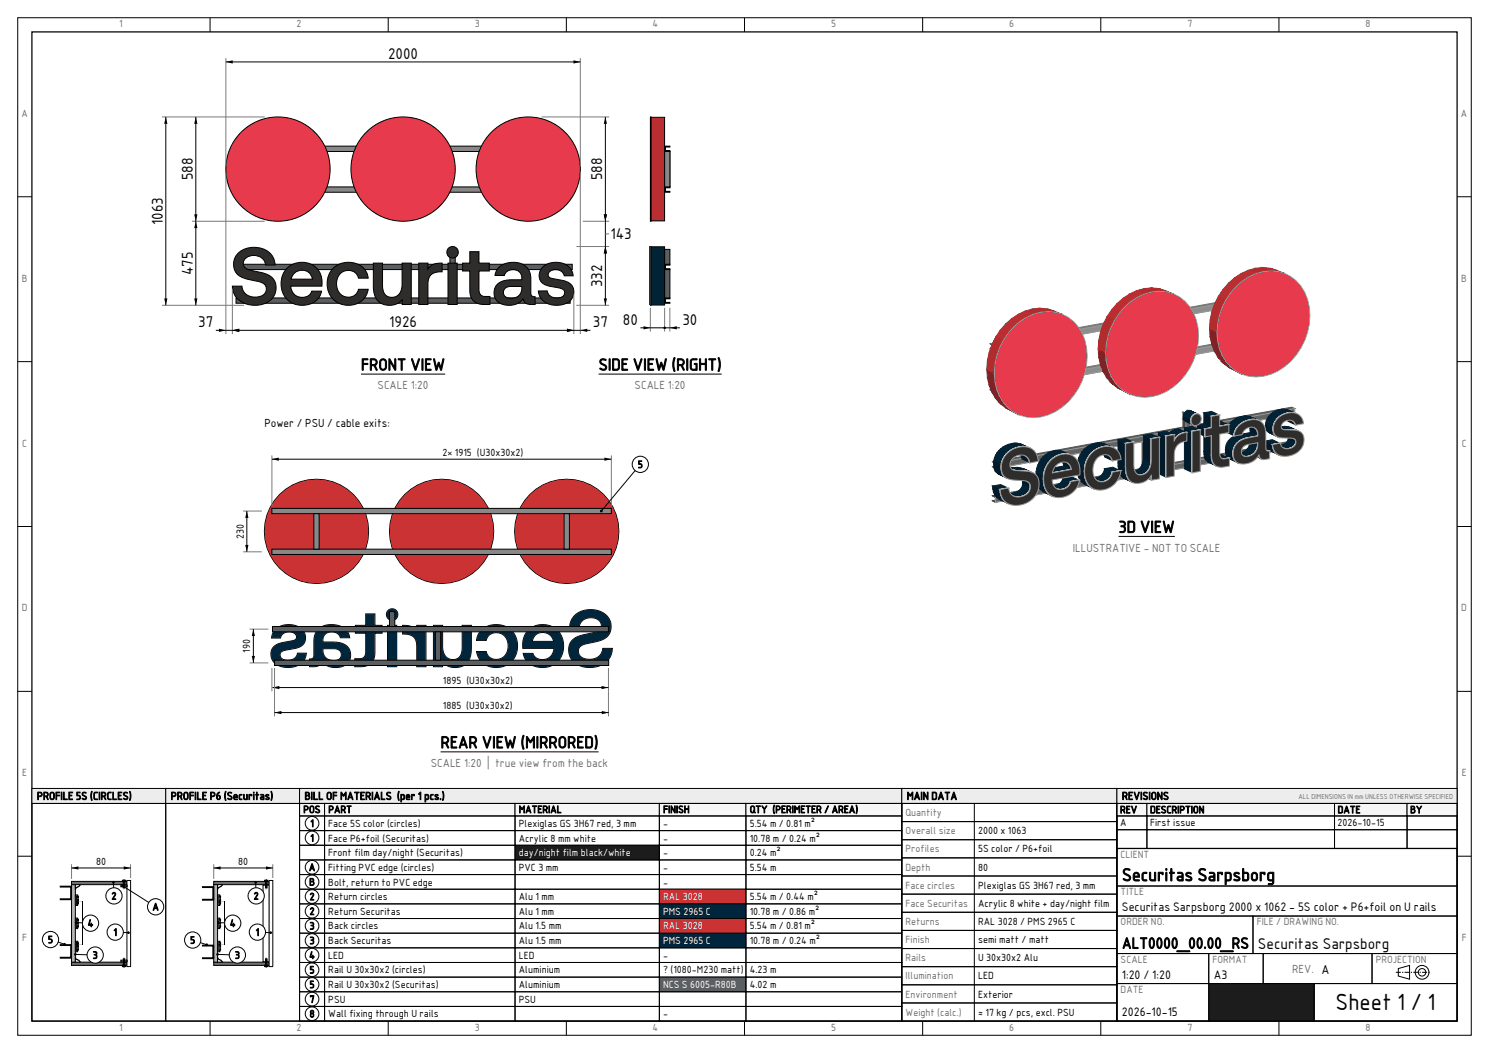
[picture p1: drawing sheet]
<svg xmlns="http://www.w3.org/2000/svg" width="420mm" height="297mm" viewBox="0 0 420 297" stroke-linecap="round" stroke-linejoin="round" font-family="sans-serif">
<defs><g id="words">
<text font-size="6.3" x="376.7" y="285">Sheet 1 / 1</text>
<text font-size="4.9" x="316.5" y="248.5">Securitas Sarpsborg</text>
<g font-size="4.6">
<text x="101.8" y="104.5">FRONT VIEW</text>
<text x="168.8" y="104.5">SIDE VIEW (RIGHT)</text>
<text x="315.5" y="150.2">3D VIEW</text>
<text x="124.3" y="211">REAR VIEW (MIRRORED)</text>
</g>
<text font-size="4.3" x="316.5" y="267.5">ALT0000_00.00_RS</text>
<g font-size="4.2">
<text x="109.5" y="16.6">2000</text>
<text x="54.4" y="50.9" transform="rotate(-90 54.4 50.9)">588</text>
<text x="169.9" y="50.9" transform="rotate(-90 169.9 50.9)">588</text>
<text x="45.9" y="63.5" transform="rotate(-90 45.9 63.5)">1063</text>
<text x="172.2" y="67.4">143</text>
<text x="54.4" y="77.6" transform="rotate(-90 54.4 77.6)">475</text>
<text x="169.9" y="81" transform="rotate(-90 169.9 81)">332</text>
<text x="55.9" y="92.3">37</text>
<text x="109.8" y="92.3">1926</text>
<text x="167.2" y="92.3">37</text>
<text x="175.7" y="91.6">80</text>
<text x="192.5" y="91.6">30</text>
<text x="354.8" y="267.5">Securitas Sarpsborg</text>
</g>
<g font-size="3.4">
<text x="316.5" y="257">Securitas Sarpsborg 2000 x 1062 - 5S color + P6+foil on U rails</text>
<text x="316.5" y="276">1:20 / 1:20</text>
<text x="342.4" y="276">A3</text>
<text x="316.5" y="286.6">2026-10-15</text>
</g>
<g font-size="3.2" fill="#6e6e6e">
<text x="106.5" y="109.8">SCALE 1:20</text>
<text x="179" y="109.8">SCALE 1:20</text>
<text x="302.6" y="155.6">ILLUSTRATIVE - NOT TO SCALE</text>
<text x="121.5" y="216.4">SCALE 1:20 | true view from the back</text>
<text x="364.5" y="274.4">REV. A</text>
</g>
<text font-size="3.2" x="74.6" y="120.3">Power / PSU / cable exits:</text>
<g font-size="3">
<text x="10.4" y="225.6">PROFILE 5S (CIRCLES)</text>
<text x="48.2" y="225.6">PROFILE P6 (Securitas)</text>
<text x="85.9" y="225.6">BILL OF MATERIALS (per 1 pcs.)</text>
<text x="255.8" y="225.6">MAIN DATA</text>
<text x="316.5" y="225.6">REVISIONS</text>
</g>
<g font-size="2.8" fill="#6e6e6e">
<text x="33.6" y="7.7">1</text>
<text x="83.7" y="7.7">2</text>
<text x="133.9" y="7.7">3</text>
<text x="184.1" y="7.7">4</text>
<text x="234.4" y="7.7">5</text>
<text x="284.7" y="7.7">6</text>
<text x="334.9" y="7.7">7</text>
<text x="385.2" y="7.7">8</text>
<text x="6.1" y="33">A</text>
<text x="412.1" y="33">A</text>
<text x="6.2" y="79.5">B</text>
<text x="412.2" y="79.5">B</text>
<text x="6.3" y="126">C</text>
<text x="412.3" y="126">C</text>
<text x="6.2" y="172.5">D</text>
<text x="412.2" y="172.5">D</text>
<text x="6.3" y="219">E</text>
<text x="412.3" y="219">E</text>
<text x="255.4" y="230.2">Quantity</text>
<text x="255.4" y="235.3">Overall size</text>
<text x="255.4" y="240.4">Profiles</text>
<text x="255.4" y="245.5">Depth</text>
<text x="316.1" y="242">CLIENT</text>
<text x="255.4" y="250.7">Face circles</text>
<text x="255.4" y="255.8">Face Securitas</text>
<text x="316.1" y="252.5">TITLE</text>
<text x="255.4" y="260.9">Returns</text>
<text x="316.1" y="261">ORDER NO.</text>
<text x="354.5" y="261">FILE / DRAWING NO.</text>
<text x="6.3" y="265.5">F</text>
<text x="255.4" y="266">Finish</text>
<text x="412.3" y="265.5">F</text>
<text x="255.4" y="271.1">Rails</text>
<text x="316.1" y="271.6">SCALE</text>
<text x="342" y="271.6">FORMAT</text>
<text x="388.1" y="271.6">PROJECTION</text>
<text x="255.4" y="276.2">Illumination</text>
<text x="255.4" y="281.4">Environment</text>
<text x="316.1" y="280.1">DATE</text>
<text x="255.4" y="286.5">Weight (calc.)</text>
<text x="33.6" y="290.7">1</text>
<text x="83.7" y="290.7">2</text>
<text x="133.9" y="290.7">3</text>
<text x="184.1" y="290.7">4</text>
<text x="234.4" y="290.7">5</text>
<text x="284.7" y="290.7">6</text>
<text x="334.9" y="290.7">7</text>
<text x="385.2" y="290.7">8</text>
</g>
<g font-size="2.8">
<text x="124.8" y="128.6">2× 1915 (U30x30x2)</text>
<text x="179.9" y="132">5</text>
<text x="68.7" y="152" transform="rotate(-90 68.7 152)">230</text>
<text x="70.6" y="184.1" transform="rotate(-90 70.6 184.1)">190</text>
<text x="124.9" y="193">1895 (U30x30x2)</text>
<text x="124.9" y="200.1">1885 (U30x30x2)</text>
<text x="85.6" y="229.3">POS</text>
<text x="87.5" y="233.2">1</text>
<text x="92.6" y="229.3">PART</text>
<text x="92.6" y="233.2">Face 5S color (circles)</text>
<text x="146.3" y="229.3">MATERIAL</text>
<text x="146.3" y="233.2">Plexiglas GS 3H67 red, 3 mm</text>
<text x="187" y="229.3">FINISH</text>
<text x="187" y="233.2">-</text>
<text x="211.5" y="229.3">QTY (PERIMETER / AREA)</text>
<text x="211.5" y="233.2">5.54 m / 0.81 m²</text>
<text x="315.9" y="229.4">REV</text>
<text x="315.9" y="233">A</text>
<text x="324.4" y="229.4">DESCRIPTION</text>
<text x="324.4" y="233">First issue</text>
<text x="377.3" y="229.4">DATE</text>
<text x="377.3" y="233">2026-10-15</text>
<text x="397.8" y="229.4">BY</text>
<text x="87.5" y="237.4">1</text>
<text x="92.6" y="237.4">Face P6+foil (Securitas)</text>
<text x="146.3" y="237.4">Acrylic 8 mm white</text>
<text x="187" y="237.4">-</text>
<text x="211.5" y="237.4">10.78 m / 0.24 m²</text>
<text x="275.9" y="235.3">2000 x 1063</text>
<text x="27.1" y="243.9">80</text>
<text x="67.2" y="243.9">80</text>
<text x="87.1" y="245.6">A</text>
<text x="92.6" y="241.5">Front film day/night (Securitas)</text>
<text x="92.6" y="245.6">Fitting PVC edge (circles)</text>
<text x="146.3" y="245.6">PVC 3 mm</text>
<text x="187" y="241.5">-</text>
<text x="187" y="245.6">-</text>
<text x="211.5" y="241.5">0.24 m²</text>
<text x="211.5" y="245.6">5.54 m</text>
<text x="275.9" y="240.4">5S color / P6+foil</text>
<text x="275.9" y="245.5">80</text>
<text x="87.2" y="249.8">B</text>
<text x="92.6" y="249.8">Bolt, return to PVC edge</text>
<text x="187" y="249.8">-</text>
<text x="275.9" y="250.7">Plexiglas GS 3H67 red, 3 mm</text>
<text x="31.4" y="253.7">2</text>
<text x="43" y="256.8">A</text>
<text x="71.6" y="253.7">2</text>
<text x="87.3" y="253.9">2</text>
<text x="92.6" y="253.9">Return circles</text>
<text x="146.3" y="253.9">Alu 1 mm</text>
<text x="211.5" y="253.9">5.54 m / 0.44 m²</text>
<text x="275.9" y="255.8">Acrylic 8 white + day/night film</text>
<text x="24.7" y="261.4">4</text>
<text x="32" y="263.9">1</text>
<text x="64.8" y="261.4">4</text>
<text x="72.1" y="263.9">1</text>
<text x="87.3" y="258">2</text>
<text x="87.3" y="262.2">3</text>
<text x="92.6" y="258">Return Securitas</text>
<text x="92.6" y="262.2">Back circles</text>
<text x="146.3" y="258">Alu 1 mm</text>
<text x="146.3" y="262.2">Alu 1.5 mm</text>
<text x="211.5" y="258">10.78 m / 0.86 m²</text>
<text x="211.5" y="262.2">5.54 m / 0.81 m²</text>
<text x="275.9" y="260.9">RAL 3028 / PMS 2965 C</text>
<text x="13.5" y="266">5</text>
<text x="53.6" y="266.2">5</text>
<text x="87.3" y="266.3">3</text>
<text x="92.6" y="266.3">Back Securitas</text>
<text x="146.3" y="266.3">Alu 1.5 mm</text>
<text x="211.5" y="266.3">10.78 m / 0.24 m²</text>
<text x="275.9" y="266">semi matt / matt</text>
<text x="26.1" y="270.4">3</text>
<text x="66.3" y="270.4">3</text>
<text x="87.2" y="270.4">4</text>
<text x="87.3" y="274.6">5</text>
<text x="92.6" y="270.4">LED</text>
<text x="92.6" y="274.6">Rail U 30x30x2 (circles)</text>
<text x="146.3" y="270.4">LED</text>
<text x="146.3" y="274.6">Aluminium</text>
<text x="187" y="270.4">-</text>
<text x="187" y="274.6">? (1080-M230 matt)</text>
<text x="211.5" y="274.6">4.23 m</text>
<text x="275.9" y="271.1">U 30x30x2 Alu</text>
<text x="87.3" y="278.7">5</text>
<text x="92.6" y="278.7">Rail U 30x30x2 (Securitas)</text>
<text x="146.3" y="278.7">Aluminium</text>
<text x="211.5" y="278.7">4.02 m</text>
<text x="275.9" y="276.2">LED</text>
<text x="275.9" y="281.4">Exterior</text>
<text x="87.3" y="282.8">7</text>
<text x="87.3" y="286.9">8</text>
<text x="92.6" y="282.8">PSU</text>
<text x="92.6" y="287">Wall fixing through U rails</text>
<text x="146.3" y="282.8">PSU</text>
<text x="187" y="287">-</text>
<text x="275.9" y="286.5">≈ 17 kg / pcs, excl. PSU</text>
</g>
<g font-size="2.8" fill="#fff">
<text x="146.3" y="241.5">day/night film black/white</text>
<text x="187" y="253.9">RAL 3028</text>
<text x="187" y="258">PMS 2965 C</text>
<text x="187" y="262.2">RAL 3028</text>
<text x="187" y="266.3">PMS 2965 C</text>
<text x="187" y="278.7">NCS S 6005-R80B</text>
</g>
<text font-size="1.9" fill="#6e6e6e" x="366.3" y="225.4">ALL DIMENSIONS IN mm UNLESS OTHERWISE SPECIFIED</text>
</g></defs>
<g fill="none" stroke="#000" stroke-width=".28">
<path d="M5 5h410v287h-410zM59.3 5v4M109.5 5v4M159.7 5v4M210 5v4M260.2 5v4M310.5 5v4M360.7 5v4M5 55.5h4M411 55.5h4M5 102h4M411 102h4"/>
<path d="M5 148.5h4M411 148.5h4M5 195h4M411 195h4M5 241.5h4M411 241.5h4M59.3 288v4M109.5 288v4M159.7 288v4M210 288v4M260.2 288v4M310.5 288v4"/>
<path d="M360.7 288v4"/>
</g>
<path d="M9 9h402v279h-402z" fill="none" stroke="#000" stroke-width=".35"/>
<g fill="#888" stroke="#000" stroke-width=".28">
<path d="M65.8 41.2h95.8v1.5h-95.8z" fill-rule="evenodd"/>
<path d="M65.8 52.7h95.8v1.5h-95.8z" fill-rule="evenodd"/>
<path d="M77.7 42.7h1.5v10h-1.5z" fill-rule="evenodd"/>
<path d="M148.2 42.7h1.5v10h-1.5z" fill-rule="evenodd"/>
</g>
<g fill="#5b5f61" stroke="#000" stroke-width=".28">
<path d="M66.7 74.5h94.7v1.5h-94.7z" fill-rule="evenodd"/>
<path d="M66.6 84h94.2v1.5h-94.2z" fill-rule="evenodd"/>
<path d="M114 76h1.5v8h-1.5z" fill-rule="evenodd"/>
<path d="M126.9 70.3h1.5v4.2h-1.5z" fill-rule="evenodd"/>
</g>
<g fill="#e73a4d" stroke="#000" stroke-width=".28">
<circle cx="78.4" cy="47.7" r="14.7"/>
<circle cx="113.7" cy="47.7" r="14.7"/>
<circle cx="149" cy="47.7" r="14.7"/>
</g>
<g fill="#2e2d2c" stroke="#000" stroke-width=".28">
<path d="M67 71.6a6.7 6.7 0 0 1 9.9 .7l.6 1.6 .1 .9h-2.7a3.3 3.3 0 0 0-2.7-2.7 3.3 3.3 0 0 0-3.5 1.6 1.96 1.96 0 0 0 2 2.5 11.4 11.4 0 0 1 6 2.1 4.6 4.6 0 0 1-2.9 7.6 6.6 6.6 0 0 1-7.9-3.3l-.4-1.9h2.7a3.8 3.8 0 0 0 2.7 3 3.8 3.8 0 0 0 3.9-1.1 1.97 1.97 0 0 0-1.3-3l-3-.7a4.6 4.6 0 0 1-4.6-4.4 4.2 4.2 0 0 1 1.1-2.9z" fill-rule="evenodd"/>
<path d="M132.5 71h2.6v3.2h2.9v2.2h-2.9v5.8a1.55 1.55 0 0 0 1.6 1.4h1.5v2.3a5.4 5.4 0 0 1-4.8-1.2 4 4 0 0 1-.9-2.7v-5.6h-2v-2.2h2z" fill-rule="evenodd"/>
<path d="M140.5 75.6a6.1 6.1 0 0 1 8.2-.1 4.6 4.6 0 0 1 1 3.1v4.1a.93 .93 0 0 0 1.2 1v2.2h-1.6a1.79 1.79 0 0 1-1.7-1.6 5.2 5.2 0 0 1-7.5 .5 3.5 3.5 0 0 1 2.4-5.7l4.7-.2a2.55 2.55 0 0 0-1.9-2.8 2.55 2.55 0 0 0-3 1.6h-2.7l.2-.8zM142.3 81.5a1.7 1.7 0 0 0 0 1.9 1.7 1.7 0 0 0 1.8 .7 2.85 2.85 0 0 0 3.1-3.3h-3.1a2.2 2.2 0 0 0-1.8 .7z" fill-rule="evenodd"/>
<path d="M153.1 75.3a5.4 5.4 0 0 1 8.3 1.4l.3 1.1h-2.5a2.52 2.52 0 0 0-2.1-1.7 2.52 2.52 0 0 0-2.4 1 1.12 1.12 0 0 0 1.2 1.5 9.2 9.2 0 0 1 5.1 1.6 3.5 3.5 0 0 1 .6 3.6 3.5 3.5 0 0 1-3 2.1 5.3 5.3 0 0 1-6.6-2.9l-.2-.9 2.5-.1a2.79 2.79 0 0 0 4.9 1 1.23 1.23 0 0 0-1.1-1.7l-2.7-.5a3.1 3.1 0 0 1-3.1-1.9 3.1 3.1 0 0 1 .8-3.6z" fill-rule="evenodd"/>
<path d="M80.9 75.7a5.7 5.7 0 0 1 6.6-1.3 5.7 5.7 0 0 1 3.3 5.8v.5h-8.8a3.2 3.2 0 0 0 2.2 3 3.2 3.2 0 0 0 3.5-1.1l.2-.5h2.8a5.3 5.3 0 0 1-6.5 3.9 6.2 6.2 0 0 1-3.3-10.3zM82.9 77.1l-.8 1.6h6a3 3 0 0 0-2.1-2.4 3 3 0 0 0-3.1 .8z" fill-rule="evenodd"/>
<path d="M93.9 75.7a6.1 6.1 0 0 1 9.5 1.1l.5 1.7h-2.8a3.2 3.2 0 0 0-3.8-2.1 3.2 3.2 0 0 0-2.4 3.6 3.2 3.2 0 0 0 2.2 3.6 3.2 3.2 0 0 0 3.9-1.5l.1-.5h2.8a5.8 5.8 0 0 1-4.6 4.5 5.8 5.8 0 0 1-6-2.5 6.6 6.6 0 0 1 .6-7.9z" fill-rule="evenodd"/>
<path d="M105.3 74.2h2.6v6.3a2.75 2.75 0 0 0 3.3 3.3 3.3 3.3 0 0 0 2.2-3.7v-5.9h2.6v11.7h-2.6v-1.3a4.7 4.7 0 0 1-7.6-1l-.4-1.8z" fill-rule="evenodd"/>
<path d="M118.1 74.2h2.6v1.7a4 4 0 0 1 4-1.7v2.5a3.3 3.3 0 0 0-4 3.4v5.8h-2.6z" fill-rule="evenodd"/>
<path d="M126.4 74.2h2.6v11.7h-2.6z" fill-rule="evenodd"/>
<circle cx="127.7" cy="71.2" r="1.63"/>
</g>
<g fill="none" stroke="#7a7a7a" stroke-width=".28">
<path d="M63.7 16.4v30.6M163.7 16.4v30.6M45.7 33h29M152.7 33h19.1M63.7 48.4v45.8M163.7 48.4v45.8M54.2 62.4h20.5M162.6 69.5h9.2M164.4 62.4h7.4M170.8 66h1M45.7 86.1h23.1M65.5 81.4v12.8"/>
<path d="M161.9 83v11.2M162.6 86.1h9.2"/>
</g>
<path d="M63.7 17.5h100M46.8 33v53.1M55.2 33v53.1M170.8 33v53.1M60.9 93.2h105.6M101.8 105.5h23.8" fill="none" stroke="#000" stroke-width=".28"/>
<g fill="#000">
<path d="M63.7 17.5l1.9-.5v.9zM161.8 17l1.9 .5-1.9 .4zM46.8 33l.4 1.9h-.9zM55.2 33l.5 1.9h-.9zM170.8 33l.4 1.9h-.9zM54.8 60.5h.9l-.5 1.9zM55.2 62.4l.5 1.9h-.9zM170.3 60.5h.9l-.4 1.9zM170.8 69.5l.4 2h-.9zM46.3 84.2h.9l-.4 1.9zM54.8 84.2h.9l-.5 1.9zM61.8 92.7l1.9 .5-1.9 .4z"/>
<path d="M65.5 93.2l2-.5v.9zM159.9 92.7l2 .5-2 .4zM163.7 93.2l1.9-.5v.9zM170.3 84.2h.9l-.4 1.9z"/>
</g>
<g fill="#888" stroke="#000" stroke-width=".28">
<path d="M187.5 41.2h1.5v.3h-1.3v1h1.3v.2h-1.5z" fill-rule="evenodd"/>
<path d="M187.5 52.7h1.5v.3h-1.3v1h1.3v.2h-1.5z" fill-rule="evenodd"/>
<path d="M187.5 42.7h1.5v10h-1.5z" fill-rule="evenodd"/>
<path d="M187.5 42.7h1.5v10h-1.5z" fill-rule="evenodd"/>
</g>
<path d="M183.6 33.1h3.9v29.2h-3.9z" fill-rule="evenodd" fill="#b72d2f" stroke="#000" stroke-width=".28"/>
<path d="M183.5 33h.1v29.4h-.1z" fill-rule="evenodd" fill="#e73a4d" stroke="#000" stroke-width=".28"/>
<g fill="#5b5f61" stroke="#000" stroke-width=".28">
<path d="M187.5 74.5h1.5v.3h-1.3v1h1.3v.2h-1.5z" fill-rule="evenodd"/>
<path d="M187.5 84h1.5v.3h-1.3v1h1.3v.2h-1.5z" fill-rule="evenodd"/>
<path d="M187.5 76h1.5v8h-1.5z" fill-rule="evenodd"/>
<path d="M187.5 70.3h1.5v4.2h-1.5z" fill-rule="evenodd"/>
</g>
<path d="M183.6 69.6h3.9v16.4h-3.9z" fill-rule="evenodd" fill="#002238" stroke="#000" stroke-width=".28"/>
<path d="M183.5 69.5h.1v16.6h-.1z" fill-rule="evenodd" fill="#f7f7f2" stroke="#000" stroke-width=".28"/>
<path d="M183.3 69.5v16.6" fill="none" stroke="#2e2d2c" stroke-width=".28"/>
<path d="M183.4 86.8v6.7M187.5 86.8v6.7M188.9 86.8v6.7" fill="none" stroke="#7a7a7a" stroke-width=".28"/>
<path d="M180.6 92.5h11.2M168.8 105.5h34.8" fill="none" stroke="#000" stroke-width=".28"/>
<g fill="#000">
<path d="M181.5 92l2 .5-2 .4zM189 92.5l1.9-.5v.9z"/>
<circle cx="187.5" cy="92.5" r=".32"/>
</g>
<circle cx="159.9" cy="149.9" r="14.7" fill="#e73a4d" stroke="#000" stroke-width=".28"/>
<circle cx="159.9" cy="149.9" r="14.6" fill="#cb3234"/>
<circle cx="124.6" cy="149.9" r="14.7" fill="#e73a4d" stroke="#000" stroke-width=".28"/>
<circle cx="124.6" cy="149.9" r="14.6" fill="#cb3234"/>
<circle cx="89.3" cy="149.9" r="14.7" fill="#e73a4d" stroke="#000" stroke-width=".28"/>
<circle cx="89.3" cy="149.9" r="14.6" fill="#cb3234"/>
<circle cx="110.6" cy="173.3" r="1.63" fill="#f7f7f2" stroke="#000" stroke-width=".28"/>
<circle cx="110.6" cy="173.3" r="1.55" fill="#00263e"/>
<path d="M161.8 173.8a6.7 6.7 0 0 1 9.9 .6 4.2 4.2 0 0 1-3.2 6.5l-3 .6a2.18 2.18 0 0 0-2.2 3 3.9 3.9 0 0 0 6.6-1l.1-.6h2.7a5.7 5.7 0 0 1-6.4 5.4 5.2 5.2 0 0 1-5.9-5.6 4.3 4.3 0 0 1 4.2-3.7l2.9-.6a2.04 2.04 0 0 0 2.1-2 2.04 2.04 0 0 0-2-2.1 3.3 3.3 0 0 0-4.2 2.6h-2.7a4.9 4.9 0 0 1 1.1-3.1z" fill-rule="evenodd" fill="#f7f7f2" stroke="#000" stroke-width=".28"/>
<path d="M161.9 173.9a6.7 6.7 0 0 1 9.8 .5 4.1 4.1 0 0 1-3.2 6.4l-3 .7a2.25 2.25 0 0 0-2.3 3 3.9 3.9 0 0 0 6.8-1l.1-.5h2.5a5.6 5.6 0 0 1-6.3 5.2 5.2 5.2 0 0 1-5.8-5.5 4.2 4.2 0 0 1 4.1-3.6l3-.6a2.11 2.11 0 0 0 2.1-2.1 2.11 2.11 0 0 0-2-2.1 3.3 3.3 0 0 0-4.4 2.6h-2.6a4.7 4.7 0 0 1 1.2-3z" fill-rule="evenodd" fill="#00263e"/>
<path d="M103.2 173.2h2.5v3.2h2.1v2.2h-2.1v5.5a3.6 3.6 0 0 1-4 4h-1.6v-2.3a3.4 3.4 0 0 0 2.3-.3l.6-.6 .1-.7 .1-5.6h-2.9v-2.2h2.9z" fill-rule="evenodd" fill="#f7f7f2" stroke="#000" stroke-width=".28"/>
<path d="M103.2 173.2h2.5v3.3h2v2h-2v5.6a3.5 3.5 0 0 1-4 3.9h-1.6v-2.1a3.4 3.4 0 0 0 2.4-.3l.5-.6 .2-.8v-5.7h-2.9v-2h2.9z" fill-rule="evenodd" fill="#00263e"/>
<path d="M89.9 177.4a6.1 6.1 0 0 1 8 .6l.7 1.9h-2.6a2.55 2.55 0 0 0-3-1.6 2.55 2.55 0 0 0-1.9 2.8 13.2 13.2 0 0 1 5.8 .5 3.5 3.5 0 0 1 1.9 4 3.5 3.5 0 0 1-3.4 2.6 4.9 4.9 0 0 1-4.7-1.7 1.96 1.96 0 0 1-2.3 1.6h-1.1v-2.2a.94 .94 0 0 0 1.2-1v-4.1a4.6 4.6 0 0 1 1.4-3.4zM91.1 183a2.9 2.9 0 0 0 1.7 3 2.9 2.9 0 0 0 3.4-.7 1.74 1.74 0 0 0-2-2.3z" fill-rule="evenodd" fill="#f7f7f2" stroke="#000" stroke-width=".28"/>
<path d="M89.9 177.4a6.1 6.1 0 0 1 8 .6l.7 1.8h-2.5a2.64 2.64 0 0 0-3.2-1.6 2.64 2.64 0 0 0-1.9 3 13.3 13.3 0 0 1 5.9 .5 3.4 3.4 0 0 1 1.9 3.9 3.4 3.4 0 0 1-3.5 2.6 4.8 4.8 0 0 1-4.6-1.9 1.91 1.91 0 0 1-2.3 1.7h-1v-2.1a.98 .98 0 0 0 1.2-1v-4.1a4.5 4.5 0 0 1 1.3-3.4zM91 182.9a3 3 0 0 0 1.6 3.1 3 3 0 0 0 3.5-.4 1.79 1.79 0 0 0-.1-2 1.79 1.79 0 0 0-1.8-.7z" fill-rule="evenodd" fill="#00263e"/>
<path d="M77.8 177.5a5.6 5.6 0 0 1 7.9 .7 3.1 3.1 0 0 1 .1 3.3 3.1 3.1 0 0 1-2.9 1.5l-2.1 .3a1.55 1.55 0 0 0-1.8 1.7 2.77 2.77 0 0 0 4.3 .5l.6-1.3h2.5a4.8 4.8 0 0 1-5.9 4 3.8 3.8 0 0 1-3.8-5.1l.6-.8 1.3-.8 3.8-.8a1.18 1.18 0 0 0 1.3-1 1.18 1.18 0 0 0-1.1-1.3 2.54 2.54 0 0 0-3.5 1.6h-2.5l.4-1.6z" fill-rule="evenodd" fill="#f7f7f2" stroke="#000" stroke-width=".28"/>
<path d="M77.8 177.5a5.5 5.5 0 0 1 7.9 .7 3 3 0 0 1 0 3.2 3 3 0 0 1-2.8 1.5l-2.1 .4a1.62 1.62 0 0 0-1.8 1.7 2.83 2.83 0 0 0 4.1 .7l.5-.5 .4-.9h2.3a4.7 4.7 0 0 1-5.8 3.9 3.7 3.7 0 0 1-3.7-5.1l.5-.7 1.3-.8 3.8-.8a1.25 1.25 0 0 0 1.4-1.1 1.25 1.25 0 0 0-1.2-1.4 2.62 2.62 0 0 0-3.5 1.6h-2.4l.4-1.4z" fill-rule="evenodd" fill="#00263e"/>
<path d="M149 177.8a6 6 0 0 1 7.4-.7 6 6 0 0 1 2.3 7.1 6 6 0 0 1-4.9 4 6 6 0 0 1-5.8-2.6l-.4-1.3h2.7a3.1 3.1 0 0 0 3.6 1.7 3.1 3.1 0 0 0 2.4-3.1h-8.8l-.1-.6a6.4 6.4 0 0 1 1.6-4.5zM150.9 179.3l-.8 1.6h6.1a3.2 3.2 0 0 0-5.3-1.6z" fill-rule="evenodd" fill="#f7f7f2" stroke="#000" stroke-width=".28"/>
<path d="M149 177.8a5.9 5.9 0 0 1 7.3-.7 5.9 5.9 0 0 1 2.3 7 5.9 5.9 0 0 1-4.8 4.1 5.9 5.9 0 0 1-5.8-2.7l-.3-1.1h2.6a3.2 3.2 0 0 0 3.6 1.6 3.2 3.2 0 0 0 2.5-3.2h-8.9v-.5a6.3 6.3 0 0 1 1.5-4.5zM150.9 179.2l-.9 1.8h6.3a3.2 3.2 0 0 0-5.4-1.8z" fill-rule="evenodd" fill="#00263e"/>
<path d="M135.6 177.9a6.1 6.1 0 0 1 8.4-.2 6.1 6.1 0 0 1 .6 8.4 6.1 6.1 0 0 1-8.4 .9 5.2 5.2 0 0 1-1.8-3.2h2.8a3.1 3.1 0 0 0 3.4 2.2 3.1 3.1 0 0 0 2.7-3.2 3.4 3.4 0 0 0-1.4-3.8 3.4 3.4 0 0 0-4.1 .3l-.6 1.3h-2.8a4.5 4.5 0 0 1 1.2-2.7z" fill-rule="evenodd" fill="#f7f7f2" stroke="#000" stroke-width=".28"/>
<path d="M135.7 178a6 6 0 0 1 8.3-.2 6 6 0 0 1 .5 8.3 6 6 0 0 1-8.2 .9 5 5 0 0 1-1.8-3.2h2.6a3.2 3.2 0 0 0 3.6 2.3 3.2 3.2 0 0 0 2.7-3.3 3.5 3.5 0 0 0-1.5-3.9 3.5 3.5 0 0 0-4.1 .4l-.7 1.3h-2.6a4.4 4.4 0 0 1 1.2-2.6z" fill-rule="evenodd" fill="#00263e"/>
<path d="M122.3 176.4h2.5v5.9a3.1 3.1 0 0 0 3.5 3.7 2.79 2.79 0 0 0 2.1-3.4v-6.2h2.6v6.5a4.6 4.6 0 0 1-3.7 5.3 4.7 4.7 0 0 1-4.5-1.5v1.4h-2.5z" fill-rule="evenodd" fill="#f7f7f2" stroke="#000" stroke-width=".28"/>
<path d="M122.3 176.5h2.5v5.8a3.2 3.2 0 0 0 3.5 3.8 2.86 2.86 0 0 0 2.1-3.5v-6.1h2.5v6.4a4.6 4.6 0 0 1-3.6 5.2 4.6 4.6 0 0 1-4.5-1.6v1.5h-2.5z" fill-rule="evenodd" fill="#00263e"/>
<path d="M113.6 176.4a4.1 4.1 0 0 1 4 1.7v-1.7h2.5v11.7h-2.5v-5.8a3.2 3.2 0 0 0-4-3.5z" fill-rule="evenodd" fill="#f7f7f2" stroke="#000" stroke-width=".28"/>
<path d="M113.6 176.5a4 4 0 0 1 4 1.8v-1.8h2.5v11.5h-2.5v-5.7a3.2 3.2 0 0 0-4-3.5z" fill-rule="evenodd" fill="#00263e"/>
<path d="M109.3 176.4h2.6v11.7h-2.6z" fill-rule="evenodd" fill="#f7f7f2" stroke="#000" stroke-width=".28"/>
<path d="M109.4 176.5h2.4v11.5h-2.4z" fill-rule="evenodd" fill="#00263e"/>
<g fill="#888" stroke="#000" stroke-width=".28">
<path d="M76.7 143.4h95.7v1.5h-95.7z" fill-rule="evenodd"/>
<path d="M76.7 154.9h95.7v1.5h-95.7z" fill-rule="evenodd"/>
<path d="M159.1 144.9h1.5v10h-1.5z" fill-rule="evenodd"/>
<path d="M88.5 144.9h1.5v10h-1.5z" fill-rule="evenodd"/>
</g>
<g fill="#5b5f61" stroke="#000" stroke-width=".28">
<path d="M76.9 176.7h94.7v1.5h-94.7z" fill-rule="evenodd"/>
<path d="M77.4 186.2h94.3v1.5h-94.3z" fill-rule="evenodd"/>
<path d="M122.8 178.2h1.5v8h-1.5z" fill-rule="evenodd"/>
<path d="M109.9 172.5h1.5v4.2h-1.5z" fill-rule="evenodd"/>
</g>
<path d="M76.7 128.5v14.2M172.4 128.5v14.2M68.6 144.1h5.3M68.6 155.6h5.3M70.4 177.4h5.3M70.4 187h5.3M76.7 188.4v6.6M77.4 188.4v13.6M171.6 188.4v13.6" fill="none" stroke="#7a7a7a" stroke-width=".28"/>
<path d="M76.7 129.5h95.7M180.6 131l-11 13.1M69.6 144.1v11.5M71.5 177.5v9.5M76.9 193.9h94.7M77.4 201h94.3" fill="none" stroke="#000" stroke-width=".28"/>
<g fill="#000">
<path d="M76.7 129.5l1.9-.4v.9zM170.5 129.1l1.9 .4-1.9 .5zM69.6 144.1l.5 2h-.9zM69.2 153.7h.9l-.5 1.9zM71.5 177.5l.4 1.9h-.9zM71 185h.9l-.4 2zM76.9 193.9l1.9-.4v.9zM169.7 193.5l1.9 .4-1.9 .5zM77.4 201l2-.5v.9zM169.8 200.5l1.9 .5-1.9 .4z"/>
<circle cx="169.6" cy="144.1" r=".39"/>
</g>
<circle cx="180.6" cy="131" r="2.29" fill="#fff" stroke="#000" stroke-width=".28"/>
<path d="M124.3 212.1h44.6" fill="none" stroke="#000" stroke-width=".28"/>
<path d="M353.9 84.8l.8 .4v10l-.8-.3z" fill-rule="evenodd" fill="#656565" stroke="#656565" stroke-width=".28"/>
<path d="M353.9 84.8l.9 .4z" fill-rule="evenodd" fill="#777" stroke="#777" stroke-width=".28"/>
<path d="M354.7 85.2v10z" fill-rule="evenodd" fill="#7d7d7d" stroke="#9a9a9a" stroke-width=".28"/>
<path d="M352.7 85.1l.7 .3v10.1l-.7-.4z" fill-rule="evenodd" fill="#656565" stroke="#656565" stroke-width=".28"/>
<path d="M352.7 85.1l.8 .3z" fill-rule="evenodd" fill="#777" stroke="#777" stroke-width=".28"/>
<path d="M353.4 85.4v10.1z" fill-rule="evenodd" fill="#7d7d7d" stroke="#9a9a9a" stroke-width=".28"/>
<path d="M334.9 116l.8 .4v4.2l-.8-.4z" fill-rule="evenodd" fill="#444748" stroke="#444748" stroke-width=".28"/>
<path d="M334.9 116l.9 .4z" fill-rule="evenodd" fill="#505355" stroke="#505355" stroke-width=".28"/>
<path d="M335.7 116.4v4.2z" fill-rule="evenodd" fill="#545759" stroke="#9a9a9a" stroke-width=".28"/>
<path d="M333.7 116.2l.8 .4v4.2l-.8-.3z" fill-rule="evenodd" fill="#444748" stroke="#444748" stroke-width=".28"/>
<path d="M333.7 116.2l.8 .4z" fill-rule="evenodd" fill="#505355" stroke="#505355" stroke-width=".28"/>
<path d="M334.5 116.6v4.2z" fill-rule="evenodd" fill="#545759" stroke="#9a9a9a" stroke-width=".28"/>
<path d="M280 141.2l83.9-15.3 .7 .3-83.8 15.4z" fill-rule="evenodd" fill="#505355" stroke="#505355" stroke-width=".28"/>
<path d="M280 141.2l.8 .5z" fill-rule="evenodd" fill="#444748" stroke="#444748" stroke-width=".28"/>
<path d="M280.8 141.6l83.8-15.4z" fill-rule="evenodd" fill="#545759" stroke="#9a9a9a" stroke-width=".28"/>
<path d="M280 139.8l83.9-15.3 .7 .3-83.8 15.4z" fill-rule="evenodd" fill="#505355" stroke="#505355" stroke-width=".28"/>
<path d="M280 139.8l.8 .5z" fill-rule="evenodd" fill="#444748" stroke="#444748" stroke-width=".28"/>
<path d="M280.8 140.2l83.8-15.4z" fill-rule="evenodd" fill="#545759" stroke="#9a9a9a" stroke-width=".28"/>
<path d="M323.4 123.8l.8 .4v8l-.8-.3z" fill-rule="evenodd" fill="#444748" stroke="#444748" stroke-width=".28"/>
<path d="M323.4 123.8l.9 .4z" fill-rule="evenodd" fill="#505355" stroke="#505355" stroke-width=".28"/>
<path d="M324.2 124.2v8z" fill-rule="evenodd" fill="#545759" stroke="#9a9a9a" stroke-width=".28"/>
<path d="M322.2 124.1l.7 .3v8.1l-.7-.4z" fill-rule="evenodd" fill="#444748" stroke="#444748" stroke-width=".28"/>
<path d="M322.2 124.1l.8 .3z" fill-rule="evenodd" fill="#505355" stroke="#505355" stroke-width=".28"/>
<path d="M322.9 124.4v8.1z" fill-rule="evenodd" fill="#545759" stroke="#9a9a9a" stroke-width=".28"/>
<path d="M280 131.7l84.4-15.4 .8 .3-84.4 15.4z" fill-rule="evenodd" fill="#505355" stroke="#505355" stroke-width=".28"/>
<path d="M280 131.7l.8 .4z" fill-rule="evenodd" fill="#444748" stroke="#444748" stroke-width=".28"/>
<path d="M280.8 132l84.4-15.4z" fill-rule="evenodd" fill="#545759" stroke="#9a9a9a" stroke-width=".28"/>
<path d="M280 130.3l84.4-15.5 .8 .4-84.4 15.4z" fill-rule="evenodd" fill="#505355" stroke="#505355" stroke-width=".28"/>
<path d="M280 130.3l.8 .4z" fill-rule="evenodd" fill="#444748" stroke="#444748" stroke-width=".28"/>
<path d="M280.8 130.6l84.4-15.4z" fill-rule="evenodd" fill="#545759" stroke="#9a9a9a" stroke-width=".28"/>
<path d="M279.3 109.9l85.2-15.6 .8 .4-85.2 15.6z" fill-rule="evenodd" fill="#777" stroke="#777" stroke-width=".28"/>
<path d="M279.3 109.9l.8 .5z" fill-rule="evenodd" fill="#656565" stroke="#656565" stroke-width=".28"/>
<path d="M280.1 110.3l85.2-15.6z" fill-rule="evenodd" fill="#7d7d7d" stroke="#9a9a9a" stroke-width=".28"/>
<path d="M279.3 108.5l85.2-15.6 .8 .4-85.2 15.6z" fill-rule="evenodd" fill="#777" stroke="#777" stroke-width=".28"/>
<path d="M279.3 108.5l.8 .5z" fill-rule="evenodd" fill="#656565" stroke="#656565" stroke-width=".28"/>
<path d="M280.1 108.9l85.2-15.6z" fill-rule="evenodd" fill="#7d7d7d" stroke="#9a9a9a" stroke-width=".28"/>
<path d="M279.3 98.4l85.2-15.6 .8 .4-85.2 15.5z" fill-rule="evenodd" fill="#777" stroke="#777" stroke-width=".28"/>
<path d="M279.3 98.4l.8 .4z" fill-rule="evenodd" fill="#656565" stroke="#656565" stroke-width=".28"/>
<path d="M280.1 98.7l85.2-15.5z" fill-rule="evenodd" fill="#7d7d7d" stroke="#9a9a9a" stroke-width=".28"/>
<path d="M279.3 97l85.2-15.6 .8 .4-85.2 15.5z" fill-rule="evenodd" fill="#777" stroke="#777" stroke-width=".28"/>
<path d="M279.3 97l.8 .4z" fill-rule="evenodd" fill="#656565" stroke="#656565" stroke-width=".28"/>
<path d="M280.1 97.3l85.2-15.5z" fill-rule="evenodd" fill="#7d7d7d" stroke="#9a9a9a" stroke-width=".28"/>
<path d="M291.1 96.3l.8 .4v10l-.8-.4z" fill-rule="evenodd" fill="#656565" stroke="#656565" stroke-width=".28"/>
<path d="M291.1 96.3l.9 .4z" fill-rule="evenodd" fill="#777" stroke="#777" stroke-width=".28"/>
<path d="M291.9 96.7v10z" fill-rule="evenodd" fill="#7d7d7d" stroke="#9a9a9a" stroke-width=".28"/>
<path d="M289.8 96.5l.8 .4v10l-.8-.3z" fill-rule="evenodd" fill="#656565" stroke="#656565" stroke-width=".28"/>
<path d="M289.8 96.5l.9 .4z" fill-rule="evenodd" fill="#777" stroke="#777" stroke-width=".28"/>
<path d="M290.6 96.9v10z" fill-rule="evenodd" fill="#7d7d7d" stroke="#9a9a9a" stroke-width=".28"/>
<path d="M353.4 85.4l.1 10.1z" fill-rule="evenodd" fill="#656565" stroke="#656565" stroke-width=".28"/>
<path d="M353.4 85.4l1.4-.2z" fill-rule="evenodd" fill="#777" stroke="#777" stroke-width=".28"/>
<path d="M353.5 85.5l1.3-.3v10l-1.3 .3z" fill-rule="evenodd" fill="#8f8f8f" stroke="#9a9a9a" stroke-width=".28"/>
<path d="M334.5 116.6v4.2z" fill-rule="evenodd" fill="#444748" stroke="#444748" stroke-width=".28"/>
<path d="M334.5 116.6l1.3-.2z" fill-rule="evenodd" fill="#505355" stroke="#505355" stroke-width=".28"/>
<path d="M334.5 116.6l1.3-.2v4.2l-1.3 .2z" fill-rule="evenodd" fill="#606466" stroke="#9a9a9a" stroke-width=".28"/>
<path d="M280.8 140.2l83.9-15.3z" fill-rule="evenodd" fill="#505355" stroke="#505355" stroke-width=".28"/>
<path d="M280.8 140.2v1.5z" fill-rule="evenodd" fill="#444748" stroke="#444748" stroke-width=".28"/>
<path d="M280.8 140.2l83.9-15.3v1.5l-83.9 15.3z" fill-rule="evenodd" fill="#606466" stroke="#9a9a9a" stroke-width=".28"/>
<path d="M322.9 124.4l.1 8.1z" fill-rule="evenodd" fill="#444748" stroke="#444748" stroke-width=".28"/>
<path d="M322.9 124.4l1.4-.2z" fill-rule="evenodd" fill="#505355" stroke="#505355" stroke-width=".28"/>
<path d="M323 124.5l1.3-.3v8l-1.3 .3z" fill-rule="evenodd" fill="#606466" stroke="#9a9a9a" stroke-width=".28"/>
<path d="M280.8 130.6l84.4-15.4z" fill-rule="evenodd" fill="#505355" stroke="#505355" stroke-width=".28"/>
<path d="M280.8 130.6l.1 1.6z" fill-rule="evenodd" fill="#444748" stroke="#444748" stroke-width=".28"/>
<path d="M280.9 130.6l84.3-15.4v1.5l-84.3 15.5z" fill-rule="evenodd" fill="#606466" stroke="#9a9a9a" stroke-width=".28"/>
<path d="M280.1 108.9l85.3-15.6z" fill-rule="evenodd" fill="#777" stroke="#777" stroke-width=".28"/>
<path d="M280.1 108.9v1.5z" fill-rule="evenodd" fill="#656565" stroke="#656565" stroke-width=".28"/>
<path d="M280.1 108.9l85.3-15.6v1.5l-85.3 15.6z" fill-rule="evenodd" fill="#8f8f8f" stroke="#9a9a9a" stroke-width=".28"/>
<path d="M280.1 97.3l85.3-15.5z" fill-rule="evenodd" fill="#777" stroke="#777" stroke-width=".28"/>
<path d="M280.1 97.3v1.6z" fill-rule="evenodd" fill="#656565" stroke="#656565" stroke-width=".28"/>
<path d="M280.1 97.3l85.3-15.5v1.5l-85.3 15.6z" fill-rule="evenodd" fill="#8f8f8f" stroke="#9a9a9a" stroke-width=".28"/>
<path d="M290.6 96.9l.1 10.1z" fill-rule="evenodd" fill="#656565" stroke="#656565" stroke-width=".28"/>
<path d="M290.6 96.9l1.4-.2z" fill-rule="evenodd" fill="#777" stroke="#777" stroke-width=".28"/>
<path d="M290.7 96.9l1.3-.2v10l-1.3 .3z" fill-rule="evenodd" fill="#8f8f8f" stroke="#9a9a9a" stroke-width=".28"/>
<g fill="#002237" stroke="#002237" stroke-width=".28">
<path d="M363.3 124.3l2.1 1-.2 .2-2.1-1z" fill-rule="evenodd"/>
<path d="M361.3 125.6l.3-.1 2.2 1-.3 .1z" fill-rule="evenodd"/>
<path d="M360.4 115.7l.7-.2 2.2 1-.8 .2z" fill-rule="evenodd"/>
</g>
<g fill="#002034" stroke="#002034" stroke-width=".28">
<path d="M363.3 123.9l2.2 1-.1 .4-2.1-1z" fill-rule="evenodd"/>
<path d="M360.6 125.6l2.5 1z" fill-rule="evenodd"/>
<path d="M360.3 120.3h2.3l2.1 1h-2.3z" fill-rule="evenodd"/>
<path d="M360.1 120.3l2.3 1z" fill-rule="evenodd"/>
</g>
<g fill="#002339" stroke="#002339" stroke-width=".28">
<path d="M363.1 124.5l2.1 1-.1 .3-2.2-1z" fill-rule="evenodd"/>
<path d="M362.2 125.3l.2-.1 2.2 1-.3 .1z" fill-rule="evenodd"/>
<path d="M359.1 116.3l.6-.3 2.2 1-.7 .3z" fill-rule="evenodd"/>
<path d="M358.1 117.2l2.1 1-.4 .5-2.1-1z" fill-rule="evenodd"/>
</g>
<path d="M363.4 123.6l2.1 1v.3l-2.2-1z" fill-rule="evenodd" fill="#001e30" stroke="#001e30" stroke-width=".28"/>
<g fill="#00233a" stroke="#00233a" stroke-width=".28">
<path d="M362.7 125l.2-.2 2.2 1-.3 .2z" fill-rule="evenodd"/>
<path d="M362.4 125.2l.3-.2 2.1 1-.2 .2z" fill-rule="evenodd"/>
<path d="M358.6 116.7l.5-.4 2.1 1-.5 .4z" fill-rule="evenodd"/>
<path d="M358.1 117.2l.5-.5 2.1 1-.5 .5z" fill-rule="evenodd"/>
</g>
<path d="M363.4 123.4l2.1 1v.2l-2.1-1z" fill-rule="evenodd" fill="#001b2d" stroke="#001b2d" stroke-width=".28"/>
<path d="M363.3 123.2l2.2 1v.2l-2.1-1z" fill-rule="evenodd" fill="#001929" stroke="#001929" stroke-width=".28"/>
<path d="M363.2 123l2.3 1.2z" fill-rule="evenodd" fill="#001624" stroke="#001624" stroke-width=".28"/>
<path d="M361.9 125.4l.3-.1 2.1 1-.3 .1z" fill-rule="evenodd" fill="#002338" stroke="#002338" stroke-width=".28"/>
<g fill="#001522" stroke="#001522" stroke-width=".28">
<path d="M363.1 122.8l2.3 1.2z" fill-rule="evenodd"/>
<path d="M363 122.7l2.2 1.1z" fill-rule="evenodd"/>
<path d="M362.8 122.6l2.3 1.1z" fill-rule="evenodd"/>
<path d="M362.9 118l2.3 1.3z" fill-rule="evenodd"/>
<path d="M358.3 127.1l2.6 1.3z" fill-rule="evenodd"/>
<path d="M362.7 117.8l2.4 1.2z" fill-rule="evenodd"/>
<path d="M362.5 117.7l2.4 1.1z" fill-rule="evenodd"/>
<path d="M357.8 126.7l2.6 1.4z" fill-rule="evenodd"/>
<path d="M362.3 117.5l2.3 1.2z" fill-rule="evenodd"/>
<path d="M357.4 126.3l2.2 1 .3 .5-2.1-1.1z" fill-rule="evenodd"/>
<path d="M357.1 125.8l2.1 1 .4 .5-2.2-1z" fill-rule="evenodd"/>
<path d="M357.9 122l2.5 1.2z" fill-rule="evenodd"/>
<path d="M357.6 121.8l2.5 1.2z" fill-rule="evenodd"/>
<path d="M357.4 121.4l2.1 1 .3 .4-2.2-1z" fill-rule="evenodd"/>
</g>
<g fill="#002238" stroke="#002238" stroke-width=".28">
<path d="M361.6 125.5l.3-.1 2.1 1-.2 .1z" fill-rule="evenodd"/>
<path d="M359.7 116l.7-.3 2.1 1-.6 .3z" fill-rule="evenodd"/>
<path d="M357.7 117.7l2.1 1-.3 .5-2.1-1z" fill-rule="evenodd"/>
</g>
<g fill="#001d30" stroke="#001d30" stroke-width=".28">
<path d="M363.6 120.5l2.6 1.1z" fill-rule="evenodd"/>
<path d="M359.9 125.5l2.5 1.1z" fill-rule="evenodd"/>
<path d="M357 119.3l2.2 1-.1 .6-2.1-1z" fill-rule="evenodd"/>
</g>
<g fill="#002136" stroke="#002136" stroke-width=".28">
<path d="M361 125.6h.3l2.2 1h-.4z" fill-rule="evenodd"/>
<path d="M356.8 124.4l2.1-.4 2.1 1-2.1 .4z" fill-rule="evenodd"/>
<path d="M361.1 115.5l.9-.1 2.1 1-.8 .1z" fill-rule="evenodd"/>
<path d="M357.4 118.2l2.1 1-.2 .6-2.1-1z" fill-rule="evenodd"/>
</g>
<path d="M363.1 120.4l2.7 1.1z" fill-rule="evenodd" fill="#001e32" stroke="#001e32" stroke-width=".28"/>
<path d="M360.2 125.6l2.5 1z" fill-rule="evenodd" fill="#001f32" stroke="#001f32" stroke-width=".28"/>
<g fill="#001f33" stroke="#001f33" stroke-width=".28">
<path d="M362.6 120.3l.5 .1 2.2 1-.6-.1z" fill-rule="evenodd"/>
<path d="M362 115.4l.7 .1 2.2 1-.8-.1z" fill-rule="evenodd"/>
<path d="M359.9 120.2l2.3 1.1z" fill-rule="evenodd"/>
<path d="M357.2 118.8l2.1 1-.1 .5-2.2-1z" fill-rule="evenodd"/>
</g>
<g fill="#001928" stroke="#001928" stroke-width=".28">
<path d="M363.2 118.5l2.1 1 .1 .3-2.1-1z" fill-rule="evenodd"/>
<path d="M357 120.5l2.2 1 .1 .5-2.2-1z" fill-rule="evenodd"/>
</g>
<path d="M363.1 118.3l2.1 1 .1 .2-2.1-1z" fill-rule="evenodd" fill="#001725" stroke="#001725" stroke-width=".28"/>
<g fill="#001e31" stroke="#001e31" stroke-width=".28">
<path d="M362.7 115.5l2.8 1.1z" fill-rule="evenodd"/>
<path d="M359.7 120.2l2.3 1z" fill-rule="evenodd"/>
</g>
<path d="M359.6 120.1l2.3 1.1z" fill-rule="evenodd" fill="#001d2f" stroke="#001d2f" stroke-width=".28"/>
<path d="M356.9 125.1l2.1 1 .2 .7-2.1-1z" fill-rule="evenodd" fill="#001827" stroke="#001827" stroke-width=".28"/>
<path d="M356.8 124.4l2.1 1 .1 .7-2.1-1z" fill-rule="evenodd" fill="#001a2b" stroke="#001a2b" stroke-width=".28"/>
<path d="M357.1 121l2.2 1 .2 .4-2.1-1z" fill-rule="evenodd" fill="#001623" stroke="#001623" stroke-width=".28"/>
<path d="M357 119.9l2.1 1 .1 .6-2.2-1z" fill-rule="evenodd" fill="#001b2c" stroke="#001b2c" stroke-width=".28"/>
<path d="M360.2 118.2a4.9 4.9 0 0 1 6.3-1l.6 .9 .4 1.3-2.1 .4a2.17 2.17 0 0 0-2.2-1.4 2.17 2.17 0 0 0-1.9 1.7 .95 .95 0 0 0 1.1 1.2h2.3a2.73 2.73 0 0 1 2.7 1.2 2.73 2.73 0 0 1 .1 2.9 5.2 5.2 0 0 1-7.6 2.4 3.5 3.5 0 0 1-1-2.4l2.1-.4a2.33 2.33 0 0 0 2 1.7 2.33 2.33 0 0 0 2.2-1.2 1.3 1.3 0 0 0 .1-1.6 1.3 1.3 0 0 0-1.5-.4l-1.8-.1a2.53 2.53 0 0 1-2.5-1 2.53 2.53 0 0 1-.2-2.6z" fill-rule="evenodd" fill="#00263e"/>
<g fill="#002136" stroke="#002136" stroke-width=".28">
<path d="M355.6 126.2l2.4 1z" fill-rule="evenodd"/>
<path d="M355.5 126.3l2.3 .9z" fill-rule="evenodd"/>
<path d="M349.5 127.8h.3l2.1 1h-.3z" fill-rule="evenodd"/>
<path d="M350 122.5l2.6-.5 2.2 1-2.6 .5z" fill-rule="evenodd"/>
<path d="M350.5 117.5l.7-.1 2.2 1-.8 .1z" fill-rule="evenodd"/>
<path d="M346.1 124.9l2.2 1-.3 .6-2.1-1z" fill-rule="evenodd"/>
</g>
<g fill="#002034" stroke="#002034" stroke-width=".28">
<path d="M355.3 126.3l2.3 1z" fill-rule="evenodd"/>
<path d="M349.2 127.8l2.4 1z" fill-rule="evenodd"/>
<path d="M351.2 117.4h.7l2.2 1h-.7z" fill-rule="evenodd"/>
</g>
<g fill="#001e31" stroke="#001e31" stroke-width=".28">
<path d="M355.2 126.2l2.3 1.1z" fill-rule="evenodd"/>
<path d="M351.9 117.4l2.8 1.1z" fill-rule="evenodd"/>
</g>
<g fill="#001522" stroke="#001522" stroke-width=".28">
<path d="M353.4 128.3l2.4 1.1z" fill-rule="evenodd"/>
<path d="M353.3 128.1l2.3 1.2z" fill-rule="evenodd"/>
<path d="M353.1 127.9l2.3 1.2z" fill-rule="evenodd"/>
<path d="M352.2 120l2.2 1 .1 .3-2.1-1z" fill-rule="evenodd"/>
<path d="M352 119.8l2.4 1.2z" fill-rule="evenodd"/>
<path d="M351.7 119.6l2.4 1.2z" fill-rule="evenodd"/>
<path d="M346.7 129.3l2.6 1.2z" fill-rule="evenodd"/>
<path d="M346.3 129l2.6 1.3z" fill-rule="evenodd"/>
<path d="M346.1 128.6l2.1 1 .3 .4-2.2-1z" fill-rule="evenodd"/>
</g>
<g fill="#001725" stroke="#001725" stroke-width=".28">
<path d="M353 127.6l2.2 1 .1 .3-2.2-1z" fill-rule="evenodd"/>
<path d="M352.4 120.3l2.1 1 .2 .3-2.2-1z" fill-rule="evenodd"/>
</g>
<g fill="#001929" stroke="#001929" stroke-width=".28">
<path d="M352.9 127.1l2.2 1 .1 .5-2.2-1z" fill-rule="evenodd"/>
<path d="M352.5 120.6l2.2 1v.3l-2.1-1z" fill-rule="evenodd"/>
<path d="M345.7 127.6l2.1 1 .2 .5-2.2-1z" fill-rule="evenodd"/>
</g>
<g fill="#002237" stroke="#002237" stroke-width=".28">
<path d="M352.3 125.8l2.2 1-.2 .4-2.2-1z" fill-rule="evenodd"/>
<path d="M349.8 127.8l.5-.2 2.1 1-.5 .2z" fill-rule="evenodd"/>
<path d="M349.3 122.7l.7-.2 2.2 1-.8 .2z" fill-rule="evenodd"/>
<path d="M349.8 117.6l.7-.1 2.1 1-.7 .1z" fill-rule="evenodd"/>
<path d="M346.5 120l2.2 1-.3 .6-2.2-1z" fill-rule="evenodd"/>
</g>
<g fill="#002035" stroke="#002035" stroke-width=".28">
<path d="M352.5 125.3l2.1 1-.1 .5-2.2-1z" fill-rule="evenodd"/>
<path d="M346.2 120.6l2.2 1-.2 .6-2.2-1z" fill-rule="evenodd"/>
</g>
<g fill="#002339" stroke="#002339" stroke-width=".28">
<path d="M352.1 126.2l2.2 1-.3 .4-2.1-1z" fill-rule="evenodd"/>
<path d="M350.8 127.5l.4-.3 2.1 1-.4 .3z" fill-rule="evenodd"/>
<path d="M348 123.2l.6-.3 2.1 1-.6 .3z" fill-rule="evenodd"/>
<path d="M347.4 123.5l.6-.3 2.1 1-.6 .3z" fill-rule="evenodd"/>
<path d="M346.9 123.9l2.1 1-.4 .5-2.1-1z" fill-rule="evenodd"/>
<path d="M348.5 118.2l.6-.3 2.1 1-.6 .3z" fill-rule="evenodd"/>
<path d="M347.9 118.5l.6-.3 2.1 1-.6 .3z" fill-rule="evenodd"/>
<path d="M346.9 119.4l2.1 1-.3 .6-2.2-1z" fill-rule="evenodd"/>
</g>
<g fill="#001f32" stroke="#001f32" stroke-width=".28">
<path d="M352.6 124.8l2.1 1-.1 .5-2.1-1z" fill-rule="evenodd"/>
<path d="M346 121.2l2.2 1-.2 .7-2.1-1z" fill-rule="evenodd"/>
</g>
<g fill="#00233a" stroke="#00233a" stroke-width=".28">
<path d="M351.9 126.6l2.1 1-.3 .3-2.1-1z" fill-rule="evenodd"/>
<path d="M351.2 127.2l.4-.3 2.1 1-.4 .3z" fill-rule="evenodd"/>
<path d="M346.9 123.9l.5-.4 2.1 1-.5 .4z" fill-rule="evenodd"/>
<path d="M347.4 118.9l.5-.4 2.1 1-.5 .4z" fill-rule="evenodd"/>
<path d="M347.4 118.9l2.1 1-.5 .5-2.1-1z" fill-rule="evenodd"/>
</g>
<g fill="#001d30" stroke="#001d30" stroke-width=".28">
<path d="M352.6 124.3l2.2 1-.1 .5-2.1-1z" fill-rule="evenodd"/>
<path d="M345.7 126.2l2.1 1v.7l-2.1-1z" fill-rule="evenodd"/>
</g>
<g fill="#001c2e" stroke="#001c2e" stroke-width=".28">
<path d="M352.6 123.7l2.2 1.1v.5l-2.2-1z" fill-rule="evenodd"/>
<path d="M352.6 121.3l2.2 1v.7l-2.2-1z" fill-rule="evenodd"/>
<path d="M352.6 117.5l2.7 1.3z" fill-rule="evenodd"/>
</g>
<g fill="#002238" stroke="#002238" stroke-width=".28">
<path d="M350.3 127.6l.5-.1 2.1 1-.5 .1z" fill-rule="evenodd"/>
<path d="M348.6 122.9l.7-.2 2.1 1-.7 .2z" fill-rule="evenodd"/>
<path d="M349.1 117.9l.7-.3 2.1 1-.7 .3z" fill-rule="evenodd"/>
</g>
<g fill="#001b2d" stroke="#001b2d" stroke-width=".28">
<path d="M352.6 120.9l2.1 1 .1 .4-2.2-1z" fill-rule="evenodd"/>
<path d="M345.7 126.9l2.1 1v.7l-2.1-1z" fill-rule="evenodd"/>
</g>
<g fill="#001f33" stroke="#001f33" stroke-width=".28">
<path d="M348.9 127.8l2.4 1z" fill-rule="evenodd"/>
<path d="M345.9 125.5l2.1 1-.2 .7-2.1-1z" fill-rule="evenodd"/>
</g>
<path d="M348.7 127.7l2.4 1.1z" fill-rule="evenodd" fill="#001e30" stroke="#001e30" stroke-width=".28"/>
<path d="M345.8 128.1l2.2 1 .2 .5-2.1-1z" fill-rule="evenodd" fill="#001624" stroke="#001624" stroke-width=".28"/>
<path d="M346.5 124.4l2.1 1-.3 .5-2.2-1z" fill-rule="evenodd" fill="#002338" stroke="#002338" stroke-width=".28"/>
<path d="M349.5 119.9l-1.1 1.7-.4 1.3 2.3-.4a2.55 2.55 0 0 1 4.1-1.5l.3 .9 .1 1.1a11.8 11.8 0 0 0-5.3 1.5 3.8 3.8 0 0 0-.6 5.8 4.8 4.8 0 0 0 6.2-2.2 1.43 1.43 0 0 0 2 1.3l.9-.1v-2.1a.77 .77 0 0 1-.8-.1 .77 .77 0 0 1-.3-.8v-4a3.5 3.5 0 0 0-5-3.7l-1.3 .6zM350.6 125.9l1-.6 3.2-.5a3.2 3.2 0 0 1-4.4 3.7 1.9 1.9 0 0 1 .2-2.6z" fill-rule="evenodd" fill="#00263e"/>
<g fill="#002136" stroke="#002136" stroke-width=".28">
<path d="M343.2 128.4l1.3-.2 2.1 1-1.2 .2z" fill-rule="evenodd"/>
<path d="M341.7 119.3l2.6-.5 2.2 1-2.6 .5z" fill-rule="evenodd"/>
<path d="M339.6 116.4l2.1-.4 2.2 1-2.2 .4z" fill-rule="evenodd"/>
<path d="M337.8 120l1.8-.3 2.1 1-1.8 .3z" fill-rule="evenodd"/>
</g>
<path d="M342.9 128.5l.3-.1 2.2 1-.3 .1z" fill-rule="evenodd" fill="#002135" stroke="#002135" stroke-width=".28"/>
<path d="M342.6 128.4l2.5 1.1z" fill-rule="evenodd" fill="#001f32" stroke="#001f32" stroke-width=".28"/>
<g fill="#001c2e" stroke="#001c2e" stroke-width=".28">
<path d="M342.4 128.3l2.4 1.1z" fill-rule="evenodd"/>
<path d="M339.6 121.8l2.1 1v5.6l-2.1-1z" fill-rule="evenodd"/>
<path d="M339.6 116.4l2.1 1v3.3l-2.1-1z" fill-rule="evenodd"/>
<path d="M337.8 120l2.1 1v2.1l-2.1-1z" fill-rule="evenodd"/>
</g>
<g fill="#001522" stroke="#001522" stroke-width=".28">
<path d="M340.5 130.1l2.6 1.3z" fill-rule="evenodd"/>
<path d="M340.2 129.8l2.1 1 .4 .3-2.2-1z" fill-rule="evenodd"/>
<path d="M339.9 129.3l2.2 1 .2 .5-2.1-1z" fill-rule="evenodd"/>
</g>
<path d="M339.7 128.8l2.2 1 .2 .5-2.2-1z" fill-rule="evenodd" fill="#001726" stroke="#001726" stroke-width=".28"/>
<path d="M339.6 128.1l2.2 1 .1 .7-2.2-1z" fill-rule="evenodd" fill="#001a2a" stroke="#001a2a" stroke-width=".28"/>
<path d="M339.6 127.4l2.1 1 .1 .7-2.2-1z" fill-rule="evenodd" fill="#001c2d" stroke="#001c2d" stroke-width=".28"/>
<path d="M341.7 117.4l2.2-.4v3.3l2.6-.5v2.1l-2.6 .5v5.4a1.35 1.35 0 0 0 1.5 1.6l1.2-.2v2.1l-1.4 .3a2.74 2.74 0 0 1-3.5-3.2v-5.6l-1.8 .3v-2.1l1.8-.3z" fill-rule="evenodd" fill="#00263e"/>
<g fill="#701b1d" stroke="#701b1d" stroke-width=".28">
<path d="M346.5 103.6l3.8 1.8z" fill-rule="evenodd"/>
<path d="M345 102.4l2.1 1 1.5 1.2-2.1-1z" fill-rule="evenodd"/>
<path d="M343.7 100.9l2.1 1 1.3 1.5-2.1-1z" fill-rule="evenodd"/>
<path d="M342.6 99.2l2.2 1 1 1.7-2.1-1z" fill-rule="evenodd"/>
</g>
<g fill="#9d2728" stroke="#9d2728" stroke-width=".28">
<path d="M358.3 75.7l1.8 .5 2.2 1-1.9-.5z" fill-rule="evenodd"/>
<path d="M341.3 90.3l2.2 1-.2 2.4-2.1-1z" fill-rule="evenodd"/>
</g>
<path d="M356.3 75.5l2 .2 2.1 1-2-.2z" fill-rule="evenodd" fill="#a7292b" stroke="#a7292b" stroke-width=".28"/>
<path d="M354.2 75.7l2.1-.2 2.1 1-2.1 .2z" fill-rule="evenodd" fill="#af2b2d" stroke="#af2b2d" stroke-width=".28"/>
<path d="M352.1 76.2l2.1-.5 2.1 1-2.1 .5z" fill-rule="evenodd" fill="#b52d2e" stroke="#b52d2e" stroke-width=".28"/>
<path d="M341.8 97.2l2.2 1 .8 2-2.2-1z" fill-rule="evenodd" fill="#7a1e1f" stroke="#7a1e1f" stroke-width=".28"/>
<path d="M350.1 77.2l2-1 2.1 1-2 1z" fill-rule="evenodd" fill="#ba2e30" stroke="#ba2e30" stroke-width=".28"/>
<path d="M341.3 95l2.2 1 .5 2.2-2.2-1z" fill-rule="evenodd" fill="#862122" stroke="#862122" stroke-width=".28"/>
<g fill="#bc2e30" stroke="#bc2e30" stroke-width=".28">
<path d="M348.2 78.4l1.9-1.2 2.1 1-1.9 1.2z" fill-rule="evenodd"/>
<path d="M346.5 79.9l2.1 1-1.5 1.7-2.1-1z" fill-rule="evenodd"/>
</g>
<path d="M341.2 92.7l2.1 1 .2 2.3-2.2-1z" fill-rule="evenodd" fill="#922425" stroke="#922425" stroke-width=".28"/>
<path d="M346.5 79.9l1.7-1.5 2.1 1-1.7 1.5z" fill-rule="evenodd" fill="#bd2f30" stroke="#bd2f30" stroke-width=".28"/>
<path d="M341.8 87.9l2.2 1-.5 2.4-2.2-1z" fill-rule="evenodd" fill="#a6292b" stroke="#a6292b" stroke-width=".28"/>
<path d="M345 81.6l2.1 1-1.3 2-2.1-1z" fill-rule="evenodd" fill="#b92e2f" stroke="#b92e2f" stroke-width=".28"/>
<path d="M342.6 85.7l2.2 1-.8 2.2-2.2-1z" fill-rule="evenodd" fill="#ae2b2d" stroke="#ae2b2d" stroke-width=".28"/>
<path d="M343.7 83.6l2.1 1-1 2.1-2.2-1z" fill-rule="evenodd" fill="#b42c2e" stroke="#b42c2e" stroke-width=".28"/>
<path d="M348.6 80.9a12.3 12.3 0 0 1 15.4-2.8 13.8 13.8 0 0 1 4.6 15.6 16.9 16.9 0 0 1-12.3 12.3 10.9 10.9 0 0 1-12.8-10 18.2 18.2 0 0 1 5.1-15.1z" fill-rule="evenodd" fill="#cb3234"/>
<path d="M334.1 120.7l2.1 1v11.5l-2.1-1z" fill-rule="evenodd" fill="#001c2e" stroke="#001c2e" stroke-width=".28"/>
<path d="M334.1 120.7l2.2-.4 2.1 1-2.2 .4z" fill-rule="evenodd" fill="#002136" stroke="#002136" stroke-width=".28"/>
<path d="M336.2 121.7l2.2-.4v11.5l-2.2 .4z" fill-rule="evenodd" fill="#00263e"/>
<g fill="#001522" stroke="#001522" stroke-width=".28">
<path d="M334.4 118.8l2.3 1z" fill-rule="evenodd"/>
<path d="M334.2 118.6l2.3 1.2z" fill-rule="evenodd"/>
<path d="M334.1 118.5l2.2 1.1z" fill-rule="evenodd"/>
<path d="M334 118.3l2.2 1.2z" fill-rule="evenodd"/>
</g>
<path d="M335.6 115.8l2.4 1z" fill-rule="evenodd" fill="#001e30" stroke="#001e30" stroke-width=".28"/>
<path d="M335.4 115.8l2.4 1z" fill-rule="evenodd" fill="#001f33" stroke="#001f33" stroke-width=".28"/>
<path d="M335.2 115.8l2.3 1z" fill-rule="evenodd" fill="#002135" stroke="#002135" stroke-width=".28"/>
<g fill="#002237" stroke="#002237" stroke-width=".28">
<path d="M334.9 115.8h.3l2.1 1h-.2z" fill-rule="evenodd"/>
<path d="M334.1 116.6l2.1 1-.1 .2-2.1-1z" fill-rule="evenodd"/>
</g>
<path d="M333.9 118.1l2.1 1 .1 .2-2.1-1z" fill-rule="evenodd" fill="#001726" stroke="#001726" stroke-width=".28"/>
<g fill="#002339" stroke="#002339" stroke-width=".28">
<path d="M334.7 115.9l.2-.1 2.2 1-.2 .1z" fill-rule="evenodd"/>
<path d="M334.5 116.1l.2-.2 2.2 1-.2 .2z" fill-rule="evenodd"/>
<path d="M334.4 116.2l2.1 1-.2 .2-2.1-1z" fill-rule="evenodd"/>
</g>
<path d="M333.8 117.8l2.2 1v.3l-2.1-1z" fill-rule="evenodd" fill="#00192a" stroke="#00192a" stroke-width=".28"/>
<path d="M333.8 117.6l2.1 1 .1 .2-2.2-1z" fill-rule="evenodd" fill="#001b2d" stroke="#001b2d" stroke-width=".28"/>
<path d="M334.4 116.2l.1-.1 2.2 1-.2 .1z" fill-rule="evenodd" fill="#00233a" stroke="#00233a" stroke-width=".28"/>
<path d="M333.8 117.3l2.2 1-.1 .3-2.1-1z" fill-rule="evenodd" fill="#001d30" stroke="#001d30" stroke-width=".28"/>
<path d="M333.9 117.1l2.1 1v.2l-2.2-1z" fill-rule="evenodd" fill="#001f32" stroke="#001f32" stroke-width=".28"/>
<path d="M334.2 116.4l2.1 1-.1 .2-2.1-1z" fill-rule="evenodd" fill="#002338" stroke="#002338" stroke-width=".28"/>
<path d="M334 116.8l2.1 1-.1 .3-2.1-1z" fill-rule="evenodd" fill="#002035" stroke="#002035" stroke-width=".28"/>
<path d="M336.5 117.2a1.31 1.31 0 0 1 1.8-.2 1.31 1.31 0 0 1 .2 1.8 1.38 1.38 0 0 1-2 1 1.38 1.38 0 0 1-.3-2.2z" fill-rule="evenodd" fill="#00263e"/>
<g fill="#002136" stroke="#002136" stroke-width=".28">
<path d="M332.2 121l2.4 1z" fill-rule="evenodd"/>
<path d="M326.8 122l2.1-.4 2.2 1-2.2 .4z" fill-rule="evenodd"/>
</g>
<path d="M331.8 121.1l.4-.1 2.2 1-.4 .1z" fill-rule="evenodd" fill="#002137" stroke="#002137" stroke-width=".28"/>
<path d="M331.5 121.2l.3-.1 2.2 1-.4 .1z" fill-rule="evenodd" fill="#002237" stroke="#002237" stroke-width=".28"/>
<g fill="#002238" stroke="#002238" stroke-width=".28">
<path d="M331.1 121.3l.4-.1 2.1 1-.3 .1z" fill-rule="evenodd"/>
<path d="M329.3 122.8l2.1 1-.3 .7-2.2-1z" fill-rule="evenodd"/>
</g>
<path d="M330.8 121.5l.3-.2 2.2 1-.4 .2z" fill-rule="evenodd" fill="#002338" stroke="#002338" stroke-width=".28"/>
<g fill="#002339" stroke="#002339" stroke-width=".28">
<path d="M330.4 121.6l.4-.1 2.1 1-.3 .1z" fill-rule="evenodd"/>
<path d="M329.8 122.1l2.2 1-.3 .3-2.2-1z" fill-rule="evenodd"/>
<path d="M329.5 122.4l2.2 1-.3 .4-2.1-1z" fill-rule="evenodd"/>
</g>
<g fill="#00233a" stroke="#00233a" stroke-width=".28">
<path d="M330.1 121.9l.3-.3 2.2 1-.3 .3z" fill-rule="evenodd"/>
<path d="M329.8 122.1l.3-.2 2.2 1-.3 .2z" fill-rule="evenodd"/>
</g>
<path d="M326.8 122l2.1 1v11.6l-2.1-1z" fill-rule="evenodd" fill="#001c2e" stroke="#001c2e" stroke-width=".28"/>
<path d="M328.9 123l2.2-.4v1.9a4.1 4.1 0 0 1 3.5-2.5v2.3a3.7 3.7 0 0 0-3.5 4.2v5.7l-2.2 .4z" fill-rule="evenodd" fill="#00263e"/>
<g fill="#001c2e" stroke="#001c2e" stroke-width=".28">
<path d="M322.6 132.9l2.1 1v1.4l-2.1-1z" fill-rule="evenodd"/>
<path d="M322.6 122.8l2.1 1v5.8l-2.1-1z" fill-rule="evenodd"/>
<path d="M315.4 124.1l2.1 1v6.5l-2.1-1z" fill-rule="evenodd"/>
</g>
<g fill="#002237" stroke="#002237" stroke-width=".28">
<path d="M322.2 131l2.1 1-.2 .5-2.2-1z" fill-rule="evenodd"/>
<path d="M319.9 133l.5-.2 2.2 1-.5 .2z" fill-rule="evenodd"/>
</g>
<path d="M322.3 130.4l2.2 1-.2 .6-2.1-1z" fill-rule="evenodd" fill="#002035" stroke="#002035" stroke-width=".28"/>
<g fill="#002339" stroke="#002339" stroke-width=".28">
<path d="M321.9 131.5l2.2 1-.3 .4-2.2-1z" fill-rule="evenodd"/>
<path d="M320.4 132.8l.5-.2 2.1 1-.4 .2z" fill-rule="evenodd"/>
</g>
<g fill="#001f33" stroke="#001f33" stroke-width=".28">
<path d="M322.5 129.9l2.1 1-.1 .5-2.2-1z" fill-rule="evenodd"/>
<path d="M319 133l2.6 1z" fill-rule="evenodd"/>
</g>
<g fill="#00233a" stroke="#00233a" stroke-width=".28">
<path d="M321.6 131.9l2.2 1-.4 .4-2.1-1z" fill-rule="evenodd"/>
<path d="M320.9 132.6l.4-.3 2.1 1-.4 .3z" fill-rule="evenodd"/>
</g>
<path d="M322.5 129.3l2.2 1-.1 .6-2.1-1z" fill-rule="evenodd" fill="#001e31" stroke="#001e31" stroke-width=".28"/>
<g fill="#001d2f" stroke="#001d2f" stroke-width=".28">
<path d="M322.6 128.6l2.1 1v.7l-2.2-1z" fill-rule="evenodd"/>
<path d="M318.7 132.8l2.5 1.2z" fill-rule="evenodd"/>
</g>
<path d="M319.4 133h.5l2.2 1h-.5z" fill-rule="evenodd" fill="#002135" stroke="#002135" stroke-width=".28"/>
<g fill="#002136" stroke="#002136" stroke-width=".28">
<path d="M322.6 122.8l2.1-.4 2.2 1-2.2 .4z" fill-rule="evenodd"/>
<path d="M315.4 124.1l2.1-.4 2.2 1-2.2 .4z" fill-rule="evenodd"/>
</g>
<g fill="#001522" stroke="#001522" stroke-width=".28">
<path d="M316.8 134.7l2.6 1.3z" fill-rule="evenodd"/>
<path d="M316.3 134.3l2.2 1 .4 .4-2.1-1z" fill-rule="evenodd"/>
<path d="M316 133.8l2.1 1 .4 .5-2.2-1z" fill-rule="evenodd"/>
</g>
<path d="M315.7 133.1l2.1 1 .3 .7-2.1-1z" fill-rule="evenodd" fill="#001725" stroke="#001725" stroke-width=".28"/>
<path d="M315.5 132.4l2.1 1 .2 .7-2.1-1z" fill-rule="evenodd" fill="#001928" stroke="#001928" stroke-width=".28"/>
<path d="M315.4 131.5l2.1 1 .1 .9-2.1-1z" fill-rule="evenodd" fill="#001a2b" stroke="#001a2b" stroke-width=".28"/>
<path d="M315.4 130.6l2.1 1v.9l-2.1-1z" fill-rule="evenodd" fill="#001c2d" stroke="#001c2d" stroke-width=".28"/>
<path d="M317.5 125.1l2.2-.4v6.2a2.49 2.49 0 0 0 1.9 3.1 3.5 3.5 0 0 0 3.1-3.7v-6.5l2.2-.4v11.6l-2.2 .3v-1.4a4.4 4.4 0 0 1-5.8 1.8 5 5 0 0 1-1.4-4.1z" fill-rule="evenodd" fill="#00263e"/>
<g fill="#002136" stroke="#002136" stroke-width=".28">
<path d="M311.6 132.2l2.3-.4 2.1 1-2.3 .4z" fill-rule="evenodd"/>
<path d="M309 125l.8-.1 2.2 1-.8 .1z" fill-rule="evenodd"/>
</g>
<g fill="#002237" stroke="#002237" stroke-width=".28">
<path d="M311.4 132.9l2.1 1-.1 .4-2.2-1z" fill-rule="evenodd"/>
<path d="M309 134.9l.4-.1 2.2 1-.4 .1z" fill-rule="evenodd"/>
<path d="M308.1 125.3l.9-.3 2.2 1-1 .3z" fill-rule="evenodd"/>
<path d="M304.7 128.2l2.1 1-.4 .9-2.1-1z" fill-rule="evenodd"/>
</g>
<g fill="#002238" stroke="#002238" stroke-width=".28">
<path d="M311.2 133.3l2.2 1-.2 .3-2.2-1z" fill-rule="evenodd"/>
<path d="M309.4 134.8l.4-.2 2.2 1-.4 .2z" fill-rule="evenodd"/>
</g>
<g fill="#002035" stroke="#002035" stroke-width=".28">
<path d="M311.5 132.5l2.2 1-.2 .4-2.1-1z" fill-rule="evenodd"/>
<path d="M304.3 129.1l2.1 1-.3 .9-2.1-1z" fill-rule="evenodd"/>
</g>
<g fill="#001f33" stroke="#001f33" stroke-width=".28">
<path d="M311.6 132.2l2.1 1v.3l-2.2-1z" fill-rule="evenodd"/>
<path d="M308 134.9l2.6 1z" fill-rule="evenodd"/>
</g>
<g fill="#002339" stroke="#002339" stroke-width=".28">
<path d="M311 133.6l2.2 1-.3 .3-2.1-1z" fill-rule="evenodd"/>
<path d="M309.8 134.6l.4-.2 2.1 1-.3 .2z" fill-rule="evenodd"/>
<path d="M307.2 125.6l.9-.3 2.1 1-.8 .4z" fill-rule="evenodd"/>
<path d="M306.5 126.1l.7-.5 2.2 1.1-.8 .4z" fill-rule="evenodd"/>
<path d="M305.8 126.7l2.1 1.1-.6 .6-2.1-1z" fill-rule="evenodd"/>
</g>
<g fill="#00233a" stroke="#00233a" stroke-width=".28">
<path d="M310.5 134.2l.3-.3 2.1 1-.3 .3z" fill-rule="evenodd"/>
<path d="M310.2 134.4l.3-.2 2.1 1-.3 .2z" fill-rule="evenodd"/>
<path d="M305.8 126.7l.7-.6 2.1 1-.7 .7z" fill-rule="evenodd"/>
</g>
<path d="M308.5 134.9h.5l2.2 1h-.6z" fill-rule="evenodd" fill="#002135" stroke="#002135" stroke-width=".28"/>
<path d="M311.5 128.6l2.2 1v.3l-2.1-1z" fill-rule="evenodd" fill="#001929" stroke="#001929" stroke-width=".28"/>
<g fill="#001726" stroke="#001726" stroke-width=".28">
<path d="M311.4 128.3l2.1 1 .2 .3-2.2-1z" fill-rule="evenodd"/>
<path d="M304 133.9l2.1 1 .3 .8-2.1-1z" fill-rule="evenodd"/>
</g>
<g fill="#001522" stroke="#001522" stroke-width=".28">
<path d="M311.2 128l2.2 1 .1 .3-2.1-1z" fill-rule="evenodd"/>
<path d="M311 127.7l2.4 1.3z" fill-rule="evenodd"/>
<path d="M310.8 127.5l2.4 1.2z" fill-rule="evenodd"/>
<path d="M310.5 127.3l2.4 1.2z" fill-rule="evenodd"/>
<path d="M305.8 136.5l2.8 1.4z" fill-rule="evenodd"/>
<path d="M305.2 136l2.1 1 .6 .5-2.1-1z" fill-rule="evenodd"/>
<path d="M304.7 135.4l2.1 1 .5 .6-2.1-1z" fill-rule="evenodd"/>
</g>
<g fill="#001d2f" stroke="#001d2f" stroke-width=".28">
<path d="M307.5 134.7l2.6 1.2z" fill-rule="evenodd"/>
<path d="M311.2 125.1l2.8 1.2z" fill-rule="evenodd"/>
</g>
<path d="M310.6 125l2.8 1.1z" fill-rule="evenodd" fill="#001e32" stroke="#001e32" stroke-width=".28"/>
<path d="M309.8 124.9l.8 .1 2.1 1-.7-.1z" fill-rule="evenodd" fill="#002034" stroke="#002034" stroke-width=".28"/>
<path d="M304.3 134.7l2.1 1 .4 .7-2.1-1z" fill-rule="evenodd" fill="#001523" stroke="#001523" stroke-width=".28"/>
<path d="M303.8 133l2.2 1 .1 .9-2.1-1z" fill-rule="evenodd" fill="#001a2a" stroke="#001a2a" stroke-width=".28"/>
<path d="M303.8 132l2.1 1 .1 1-2.2-1z" fill-rule="evenodd" fill="#001b2d" stroke="#001b2d" stroke-width=".28"/>
<path d="M303.8 131l2.2 1-.1 1-2.1-1z" fill-rule="evenodd" fill="#001d30" stroke="#001d30" stroke-width=".28"/>
<path d="M304 130l2.1 1-.1 1-2.2-1z" fill-rule="evenodd" fill="#001f32" stroke="#001f32" stroke-width=".28"/>
<path d="M305.2 127.4l2.1 1-.5 .8-2.1-1z" fill-rule="evenodd" fill="#002338" stroke="#002338" stroke-width=".28"/>
<path d="M307.9 127.8a4.9 4.9 0 0 1 7.5-.2l.7 1.9-2.4 .4a2.23 2.23 0 0 0-3.6-1.3 4.7 4.7 0 0 0-.8 6.9 3 3 0 0 0 4.4-2.3l2.3-.4a5.7 5.7 0 0 1-8.1 4.7 6.6 6.6 0 0 1-.6-9.1z" fill-rule="evenodd" fill="#00263e"/>
<g fill="#701b1d" stroke="#701b1d" stroke-width=".28">
<path d="M315.1 109.3l3.8 1.9z" fill-rule="evenodd"/>
<path d="M313.6 108.1l2.1 1 1.5 1.2-2.1-1z" fill-rule="evenodd"/>
<path d="M312.3 106.6l2.1 1 1.3 1.5-2.1-1z" fill-rule="evenodd"/>
<path d="M311.2 104.9l2.1 1 1.1 1.7-2.1-1z" fill-rule="evenodd"/>
</g>
<g fill="#9d2728" stroke="#9d2728" stroke-width=".28">
<path d="M326.9 81.4l1.8 .5 2.2 1-1.9-.5z" fill-rule="evenodd"/>
<path d="M309.9 96l2.2 1-.2 2.4-2.1-1z" fill-rule="evenodd"/>
</g>
<path d="M324.9 81.2l2 .2 2.1 1-2-.2z" fill-rule="evenodd" fill="#a7292b" stroke="#a7292b" stroke-width=".28"/>
<path d="M322.8 81.4l2.1-.2 2.1 1-2.1 .2z" fill-rule="evenodd" fill="#af2b2d" stroke="#af2b2d" stroke-width=".28"/>
<path d="M320.6 82l2.2-.6 2.1 1-2.1 .6z" fill-rule="evenodd" fill="#b52d2e" stroke="#b52d2e" stroke-width=".28"/>
<path d="M310.4 102.9l2.2 1 .7 2-2.1-1z" fill-rule="evenodd" fill="#7a1e1f" stroke="#7a1e1f" stroke-width=".28"/>
<path d="M318.6 82.9l2-.9 2.2 1-2 .9z" fill-rule="evenodd" fill="#ba2e30" stroke="#ba2e30" stroke-width=".28"/>
<path d="M309.9 100.8l2.2 1 .5 2.1-2.2-1z" fill-rule="evenodd" fill="#862122" stroke="#862122" stroke-width=".28"/>
<g fill="#bc2e30" stroke="#bc2e30" stroke-width=".28">
<path d="M316.8 84.1l1.8-1.2 2.2 1-1.9 1.2z" fill-rule="evenodd"/>
<path d="M315.1 85.6l2.1 1-1.5 1.8-2.1-1z" fill-rule="evenodd"/>
</g>
<path d="M309.8 98.4l2.1 1 .2 2.4-2.2-1z" fill-rule="evenodd" fill="#922425" stroke="#922425" stroke-width=".28"/>
<path d="M315.1 85.6l1.7-1.5 2.1 1-1.7 1.5z" fill-rule="evenodd" fill="#bd2f30" stroke="#bd2f30" stroke-width=".28"/>
<path d="M310.4 93.7l2.2 1-.5 2.3-2.2-1z" fill-rule="evenodd" fill="#a6292b" stroke="#a6292b" stroke-width=".28"/>
<path d="M313.6 87.4l2.1 1-1.3 1.9-2.1-1z" fill-rule="evenodd" fill="#b92e2f" stroke="#b92e2f" stroke-width=".28"/>
<path d="M311.2 91.4l2.1 1-.7 2.3-2.2-1z" fill-rule="evenodd" fill="#ae2b2d" stroke="#ae2b2d" stroke-width=".28"/>
<path d="M312.3 89.3l2.1 1-1.1 2.1-2.1-1z" fill-rule="evenodd" fill="#b42c2e" stroke="#b42c2e" stroke-width=".28"/>
<path d="M317.2 86.6a12.3 12.3 0 0 1 15.4-2.8 13.8 13.8 0 0 1 4.6 15.6 16.9 16.9 0 0 1-12.3 12.3 10.9 10.9 0 0 1-12.8-9.9 18.2 18.2 0 0 1 5.1-15.2z" fill-rule="evenodd" fill="#cb3234"/>
<g fill="#002136" stroke="#002136" stroke-width=".28">
<path d="M299.9 134.9l2.3-.5 2.1 1-2.3 .5z" fill-rule="evenodd"/>
<path d="M299.8 135.1l2.1 1-.1 .3-2.1-1z" fill-rule="evenodd"/>
<path d="M294.5 132.4l5.6-1 2.1 1-5.5 1z" fill-rule="evenodd"/>
</g>
<g fill="#002238" stroke="#002238" stroke-width=".28">
<path d="M299.7 135.4l2.1 1-.1 .3-2.2-1z" fill-rule="evenodd"/>
<path d="M297.8 137l.4-.2 2.1 1-.3 .2z" fill-rule="evenodd"/>
</g>
<path d="M299.9 134.9l2.1 1-.1 .2-2.1-1z" fill-rule="evenodd" fill="#002034" stroke="#002034" stroke-width=".28"/>
<g fill="#002339" stroke="#002339" stroke-width=".28">
<path d="M299.5 135.7l2.2 1-.2 .3-2.2-1z" fill-rule="evenodd"/>
<path d="M299.3 136l2.2 1-.3 .2-2.1-1z" fill-rule="evenodd"/>
<path d="M298.2 136.8l.3-.1 2.2 1-.4 .1z" fill-rule="evenodd"/>
<path d="M295.6 127.8l.9-.4 2.1 1-.8 .4z" fill-rule="evenodd"/>
<path d="M294.9 128.3l.7-.5 2.2 1-.8 .5z" fill-rule="evenodd"/>
<path d="M294.2 128.9l2.1 1-.6 .6-2.1-1z" fill-rule="evenodd"/>
</g>
<g fill="#00233a" stroke="#00233a" stroke-width=".28">
<path d="M298.8 136.5l.3-.3 2.1 1-.2 .3z" fill-rule="evenodd"/>
<path d="M298.5 136.7l.3-.2 2.2 1-.3 .2z" fill-rule="evenodd"/>
<path d="M294.2 128.9l.7-.6 2.1 1-.7 .6z" fill-rule="evenodd"/>
</g>
<g fill="#002237" stroke="#002237" stroke-width=".28">
<path d="M297.4 137.1l.4-.1 2.2 1-.4 .1z" fill-rule="evenodd"/>
<path d="M296.5 127.4l.9-.3 2.2 1-1 .3z" fill-rule="evenodd"/>
<path d="M293.1 130.3l2.2 1-.4 .9-2.2-1z" fill-rule="evenodd"/>
</g>
<path d="M299.9 130.8l2.2 1 .1 .6-2.1-1z" fill-rule="evenodd" fill="#001928" stroke="#001928" stroke-width=".28"/>
<g fill="#002135" stroke="#002135" stroke-width=".28">
<path d="M296.9 137.1h.5l2.2 1h-.5z" fill-rule="evenodd"/>
<path d="M297.4 127.1h.9l2.1 1h-.8z" fill-rule="evenodd"/>
</g>
<path d="M299.8 130.4l2.1 1 .2 .4-2.2-1z" fill-rule="evenodd" fill="#001726" stroke="#001726" stroke-width=".28"/>
<g fill="#001f33" stroke="#001f33" stroke-width=".28">
<path d="M296.5 137.1h.4l2.2 1h-.5z" fill-rule="evenodd"/>
<path d="M298.3 127.1h.8l2.1 1h-.8z" fill-rule="evenodd"/>
</g>
<g fill="#001523" stroke="#001523" stroke-width=".28">
<path d="M299.6 130.1l2.1 1 .2 .3-2.1-1z" fill-rule="evenodd"/>
<path d="M292.7 136.8l2.2 1 .3 .7-2.1-1z" fill-rule="evenodd"/>
</g>
<g fill="#001e30" stroke="#001e30" stroke-width=".28">
<path d="M296 137l2.6 1.1z" fill-rule="evenodd"/>
<path d="M299.1 127.1l2.8 1.2z" fill-rule="evenodd"/>
</g>
<g fill="#001522" stroke="#001522" stroke-width=".28">
<path d="M299.4 129.8l2.1 1 .2 .3-2.1-1z" fill-rule="evenodd"/>
<path d="M299.1 129.5l2.4 1.3z" fill-rule="evenodd"/>
<path d="M298.8 129.4l2.4 1.2z" fill-rule="evenodd"/>
<path d="M294.2 138.6l2.8 1.4z" fill-rule="evenodd"/>
<path d="M293.6 138.1l2.1 1 .6 .5-2.1-1z" fill-rule="evenodd"/>
<path d="M293.1 137.5l2.1 1 .5 .6-2.1-1z" fill-rule="evenodd"/>
</g>
<path d="M292.4 136l2.2 1 .3 .8-2.2-1z" fill-rule="evenodd" fill="#001826" stroke="#001826" stroke-width=".28"/>
<path d="M292.2 135.1l2.2 1 .2 .9-2.2-1z" fill-rule="evenodd" fill="#001a2a" stroke="#001a2a" stroke-width=".28"/>
<path d="M292.2 134.1l2.1 1 .1 1-2.2-1z" fill-rule="evenodd" fill="#001b2d" stroke="#001b2d" stroke-width=".28"/>
<path d="M292.2 133.1l2.2 1-.1 1-2.1-1z" fill-rule="evenodd" fill="#001d30" stroke="#001d30" stroke-width=".28"/>
<path d="M292.4 132.1l2.2 1-.2 1-2.2-1z" fill-rule="evenodd" fill="#001f32" stroke="#001f32" stroke-width=".28"/>
<path d="M292.7 131.2l2.2 1-.3 .9-2.2-1z" fill-rule="evenodd" fill="#002035" stroke="#002035" stroke-width=".28"/>
<path d="M293.6 129.5l2.1 1-.4 .8-2.2-1z" fill-rule="evenodd" fill="#002338" stroke="#002338" stroke-width=".28"/>
<path d="M296.3 129.9a7.3 7.3 0 0 0-.6 9.2 5.3 5.3 0 0 0 7.6-1.2l.7-1.2 .3-1.3-2.3 .5a2.74 2.74 0 0 1-3 2.2 2.74 2.74 0 0 1-2.4-2.8l7.9-1.4v-.6a4.7 4.7 0 0 0-3.3-5.2 5.8 5.8 0 0 0-4.9 1.8zM297.7 131.3a2.48 2.48 0 0 1 2.7-1.1 2.48 2.48 0 0 1 1.8 2.2l-5.5 1 .3-1z" fill-rule="evenodd" fill="#00263e"/>
<path d="M288.3 137.1l2.2 1-.2 .4-2.1-1z" fill-rule="evenodd" fill="#002137" stroke="#002137" stroke-width=".28"/>
<g fill="#002339" stroke="#002339" stroke-width=".28">
<path d="M288.2 137.5l2.1 1-.2 .4-2.2-1z" fill-rule="evenodd"/>
<path d="M286.9 138.7l.4-.2 2.1 1-.4 .2z" fill-rule="evenodd"/>
<path d="M286.5 138.9l.4-.2 2.1 1-.4 .2z" fill-rule="evenodd"/>
<path d="M283 126l.7-.4 2.1 1-.7 .4z" fill-rule="evenodd"/>
<path d="M281.7 127.1l2.2 1-.5 .6-2.2-1z" fill-rule="evenodd"/>
</g>
<g fill="#002034" stroke="#002034" stroke-width=".28">
<path d="M288.5 136.7l2.1 1-.1 .4-2.2-1z" fill-rule="evenodd"/>
<path d="M284.6 139.2h.5l2.1 1h-.5z" fill-rule="evenodd"/>
<path d="M286.2 125h.8l2.1 1h-.8z" fill-rule="evenodd"/>
</g>
<g fill="#00233a" stroke="#00233a" stroke-width=".28">
<path d="M287.9 137.9l2.2 1-.3 .3-2.2-1z" fill-rule="evenodd"/>
<path d="M287.3 138.5l.3-.3 2.2 1-.4 .3z" fill-rule="evenodd"/>
<path d="M282.3 126.5l.7-.5 2.1 1-.6 .5z" fill-rule="evenodd"/>
<path d="M281.7 127.1l.6-.6 2.2 1-.6 .6z" fill-rule="evenodd"/>
</g>
<g fill="#001d30" stroke="#001d30" stroke-width=".28">
<path d="M288.5 136.2l2.1 1v.5l-2.1-1z" fill-rule="evenodd"/>
<path d="M280.3 129.9l2.2 1-.1 .8-2.1-1z" fill-rule="evenodd"/>
</g>
<path d="M288.5 135.9l2.1 1v.3l-2.1-1z" fill-rule="evenodd" fill="#001c2d" stroke="#001c2d" stroke-width=".28"/>
<path d="M288.4 135.6l2.2 1v.3l-2.1-1z" fill-rule="evenodd" fill="#001a2a" stroke="#001a2a" stroke-width=".28"/>
<path d="M288.3 135.4l2.2 1 .1 .2-2.2-1z" fill-rule="evenodd" fill="#001726" stroke="#001726" stroke-width=".28"/>
<g fill="#001522" stroke="#001522" stroke-width=".28">
<path d="M288.2 135.1l2.3 1.3z" fill-rule="evenodd"/>
<path d="M288 134.9l2.3 1.2z" fill-rule="evenodd"/>
<path d="M287.8 134.8l2.3 1.1z" fill-rule="evenodd"/>
<path d="M287.5 134.6l2.4 1.2z" fill-rule="evenodd"/>
<path d="M281.6 140.6l2.8 1.4z" fill-rule="evenodd"/>
<path d="M287.6 127.9l2.2 1 .2 .3-2.1-1z" fill-rule="evenodd"/>
<path d="M287.3 127.6l2.5 1.3z" fill-rule="evenodd"/>
<path d="M281 140.1l2.2 1 .5 .5-2.1-1z" fill-rule="evenodd"/>
<path d="M287 127.4l2.5 1.2z" fill-rule="evenodd"/>
<path d="M280.6 139.5l2.1 1 .5 .6-2.2-1z" fill-rule="evenodd"/>
<path d="M281.4 133.6l2.6 1.2z" fill-rule="evenodd"/>
<path d="M281 133.2l2.6 1.4z" fill-rule="evenodd"/>
<path d="M280.7 132.7l2.1 1 .4 .5-2.2-1z" fill-rule="evenodd"/>
</g>
<g fill="#002238" stroke="#002238" stroke-width=".28">
<path d="M286.1 139l.4-.1 2.1 1-.4 .1z" fill-rule="evenodd"/>
<path d="M283.7 125.6l.8-.3 2.1 1-.8 .3z" fill-rule="evenodd"/>
<path d="M281.2 127.7l2.2 1-.4 .7-2.2-1z" fill-rule="evenodd"/>
</g>
<g fill="#002237" stroke="#002237" stroke-width=".28">
<path d="M285.6 139.1l.5-.1 2.1 1-.4 .1z" fill-rule="evenodd"/>
<path d="M284.5 125.3l.8-.2 2.2 1-.9 .2z" fill-rule="evenodd"/>
</g>
<g fill="#001d2f" stroke="#001d2f" stroke-width=".28">
<path d="M288.6 132.2l2.7 1.2z" fill-rule="evenodd"/>
<path d="M283.7 139l2.6 1.1z" fill-rule="evenodd"/>
<path d="M287.7 125.2l2.9 1.2z" fill-rule="evenodd"/>
<path d="M283.5 131.5l2.4 1.2z" fill-rule="evenodd"/>
</g>
<g fill="#002136" stroke="#002136" stroke-width=".28">
<path d="M285.1 139.2l.5-.1 2.2 1-.6 .1z" fill-rule="evenodd"/>
<path d="M280 137.1l2.2-.4 2.2 1-2.3 .4z" fill-rule="evenodd"/>
<path d="M285.3 125.1l.9-.1 2.1 1-.8 .1z" fill-rule="evenodd"/>
<path d="M280.8 128.4l2.2 1-.3 .7-2.2-1z" fill-rule="evenodd"/>
</g>
<g fill="#001e31" stroke="#001e31" stroke-width=".28">
<path d="M287.9 132l2.8 1.2z" fill-rule="evenodd"/>
<path d="M283.8 131.6l2.4 1.1z" fill-rule="evenodd"/>
</g>
<path d="M284.1 139.1l2.6 1.1z" fill-rule="evenodd" fill="#001f32" stroke="#001f32" stroke-width=".28"/>
<g fill="#001f33" stroke="#001f33" stroke-width=".28">
<path d="M287.1 131.9l.8 .1 2.2 1-.8-.1z" fill-rule="evenodd"/>
<path d="M284.5 131.8l2.6 .1 2.2 1-2.7-.1z" fill-rule="evenodd"/>
<path d="M284.1 131.7l2.5 1.1z" fill-rule="evenodd"/>
<path d="M280.5 129.1l2.2 1-.2 .8-2.2-1z" fill-rule="evenodd"/>
</g>
<path d="M288.2 129l2.2 1v.4l-2.1-1z" fill-rule="evenodd" fill="#001a2b" stroke="#001a2b" stroke-width=".28"/>
<path d="M288.1 128.6l2.1 1 .2 .4-2.2-1z" fill-rule="evenodd" fill="#001827" stroke="#001827" stroke-width=".28"/>
<path d="M287.9 128.2l2.1 1 .2 .4-2.1-1z" fill-rule="evenodd" fill="#001523" stroke="#001523" stroke-width=".28"/>
<path d="M287 125l.7 .2 2.2 1-.8-.2z" fill-rule="evenodd" fill="#001e32" stroke="#001e32" stroke-width=".28"/>
<path d="M280.3 138.8l2.1 1 .3 .7-2.1-1z" fill-rule="evenodd" fill="#001624" stroke="#001624" stroke-width=".28"/>
<path d="M280 137.9l2.2 1 .2 .9-2.1-1z" fill-rule="evenodd" fill="#001928" stroke="#001928" stroke-width=".28"/>
<path d="M280 137.1l2.1 1 .1 .8-2.2-1z" fill-rule="evenodd" fill="#001b2c" stroke="#001b2c" stroke-width=".28"/>
<path d="M280.5 132.2l2.1 1 .2 .5-2.1-1z" fill-rule="evenodd" fill="#001725" stroke="#001725" stroke-width=".28"/>
<path d="M280.3 131.5l2.2 1 .1 .7-2.1-1z" fill-rule="evenodd" fill="#001929" stroke="#001929" stroke-width=".28"/>
<path d="M280.3 130.7l2.1 1 .1 .8-2.2-1z" fill-rule="evenodd" fill="#001b2d" stroke="#001b2d" stroke-width=".28"/>
<path d="M283.9 128.1a5.9 5.9 0 0 1 7.3-1.3 4 4 0 0 1 1.5 3.2l-2.3 .4a2.67 2.67 0 0 0-1.8-2.1 2.67 2.67 0 0 0-2.8 .7 2.09 2.09 0 0 0-.2 3.5l1 .3a10.4 10.4 0 0 1 4.7 .6 4 4 0 0 1 1.1 5.6 6.3 6.3 0 0 1-8.7 2.6 4.2 4.2 0 0 1-1.6-3.5l2.3-.4a2.79 2.79 0 0 0 4.2 2.2 2.45 2.45 0 0 0 1.3-4.1l-1-.3-2.4-.2a3.5 3.5 0 0 1-4-2.8 5.3 5.3 0 0 1 1.4-4.4z" fill-rule="evenodd" fill="#00263e"/>
<g fill="#701b1d" stroke="#701b1d" stroke-width=".28">
<path d="M283.7 115l3.8 1.9z" fill-rule="evenodd"/>
<path d="M282.2 113.8l2.1 1 1.5 1.2-2.1-1z" fill-rule="evenodd"/>
<path d="M280.9 112.4l2.1 1 1.3 1.4-2.1-1z" fill-rule="evenodd"/>
<path d="M279.8 110.6l2.1 1 1.1 1.8-2.1-1z" fill-rule="evenodd"/>
</g>
<g fill="#9d2728" stroke="#9d2728" stroke-width=".28">
<path d="M295.5 87.1l1.8 .6 2.2 1-1.9-.6z" fill-rule="evenodd"/>
<path d="M278.5 101.8l2.2 1-.2 2.4-2.2-1z" fill-rule="evenodd"/>
</g>
<path d="M293.5 86.9l2 .2 2.1 1-2-.2z" fill-rule="evenodd" fill="#a7292b" stroke="#a7292b" stroke-width=".28"/>
<path d="M291.3 87.1l2.2-.2 2.1 1-2.1 .2z" fill-rule="evenodd" fill="#af2b2d" stroke="#af2b2d" stroke-width=".28"/>
<path d="M289.2 87.7l2.1-.6 2.2 1-2.1 .6z" fill-rule="evenodd" fill="#b52d2e" stroke="#b52d2e" stroke-width=".28"/>
<path d="M279 108.7l2.1 1 .8 1.9-2.1-1z" fill-rule="evenodd" fill="#7a1e1f" stroke="#7a1e1f" stroke-width=".28"/>
<path d="M287.2 88.6l2-.9 2.2 1-2 .9z" fill-rule="evenodd" fill="#ba2e30" stroke="#ba2e30" stroke-width=".28"/>
<path d="M278.5 106.5l2.2 1 .4 2.2-2.1-1z" fill-rule="evenodd" fill="#862122" stroke="#862122" stroke-width=".28"/>
<g fill="#bc2e30" stroke="#bc2e30" stroke-width=".28">
<path d="M285.4 89.9l1.8-1.3 2.2 1-1.9 1.3z" fill-rule="evenodd"/>
<path d="M283.7 91.4l2.1 1-1.5 1.7-2.1-1z" fill-rule="evenodd"/>
</g>
<path d="M278.3 104.2l2.2 1 .2 2.3-2.2-1z" fill-rule="evenodd" fill="#922425" stroke="#922425" stroke-width=".28"/>
<path d="M283.7 91.4l1.7-1.5 2.1 1-1.7 1.5z" fill-rule="evenodd" fill="#bd2f30" stroke="#bd2f30" stroke-width=".28"/>
<path d="M279 99.4l2.1 1-.4 2.4-2.2-1z" fill-rule="evenodd" fill="#a6292b" stroke="#a6292b" stroke-width=".28"/>
<path d="M282.2 93.1l2.1 1-1.3 2-2.1-1z" fill-rule="evenodd" fill="#b92e2f" stroke="#b92e2f" stroke-width=".28"/>
<path d="M279.8 97.2l2.1 1-.8 2.2-2.1-1z" fill-rule="evenodd" fill="#ae2b2d" stroke="#ae2b2d" stroke-width=".28"/>
<path d="M280.9 95.1l2.1 1-1.1 2.1-2.1-1z" fill-rule="evenodd" fill="#b42c2e" stroke="#b42c2e" stroke-width=".28"/>
<path d="M285.8 92.4a12.3 12.3 0 0 1 15.4-2.8 13.8 13.8 0 0 1 4.6 15.6 16.9 16.9 0 0 1-12.3 12.3 10.9 10.9 0 0 1-12.8-10 18.2 18.2 0 0 1 5.1-15.1z" fill-rule="evenodd" fill="#cb3234"/>
<path d="M365.3 125.2v.3z" fill-rule="evenodd" fill="#dcdcd8" stroke="#dcdcd8" stroke-width=".28"/>
<g fill="#d0d0cc" stroke="#d0d0cc" stroke-width=".28">
<path d="M365.4 124.9v.4z" fill-rule="evenodd"/>
<path d="M362.7 126.5l.5 .1z" fill-rule="evenodd"/>
</g>
<g fill="#e3e3df" stroke="#e3e3df" stroke-width=".28">
<path d="M365.2 125.5l-.2 .2z" fill-rule="evenodd"/>
<path d="M364.3 126.2l.3-.1z" fill-rule="evenodd"/>
<path d="M360.2 118.1l-.4 .5z" fill-rule="evenodd"/>
</g>
<path d="M365.5 124.6v.4z" fill-rule="evenodd" fill="#c0c0bd" stroke="#c0c0bd" stroke-width=".28"/>
<g fill="#e6e6e1" stroke="#e6e6e1" stroke-width=".28">
<path d="M364.8 125.9l.3-.1z" fill-rule="evenodd"/>
<path d="M360.7 117.6l.6-.3z" fill-rule="evenodd"/>
<path d="M360.2 118.1l.5-.4z" fill-rule="evenodd"/>
</g>
<path d="M365.4 124.4l.1 .2z" fill-rule="evenodd" fill="#b2b2ae" stroke="#b2b2ae" stroke-width=".28"/>
<path d="M364.6 126.1l.3-.1z" fill-rule="evenodd" fill="#e5e5e1" stroke="#e5e5e1" stroke-width=".28"/>
<path d="M365.4 124.2l.1 .2z" fill-rule="evenodd" fill="#a2a29f" stroke="#a2a29f" stroke-width=".28"/>
<path d="M365.3 124l.2 .2z" fill-rule="evenodd" fill="#8f8f8c" stroke="#8f8f8c" stroke-width=".28"/>
<g fill="#e0e0dc" stroke="#e0e0dc" stroke-width=".28">
<path d="M364 126.3h.4z" fill-rule="evenodd"/>
<path d="M361.8 116.9l.8-.2z" fill-rule="evenodd"/>
</g>
<g fill="#888885" stroke="#888885" stroke-width=".28">
<path d="M365.2 123.9l.2 .2z" fill-rule="evenodd"/>
<path d="M365.1 123.8l.2 .1z" fill-rule="evenodd"/>
<path d="M364.9 123.7l.2 .1z" fill-rule="evenodd"/>
<path d="M365 119.1l.2 .2z" fill-rule="evenodd"/>
<path d="M360.4 128.2l.6 .3z" fill-rule="evenodd"/>
<path d="M364.8 118.9l.3 .2z" fill-rule="evenodd"/>
<path d="M364.6 118.7l.3 .2z" fill-rule="evenodd"/>
<path d="M359.9 127.8l.6 .4z" fill-rule="evenodd"/>
<path d="M364.4 118.6l.3 .2z" fill-rule="evenodd"/>
<path d="M359.5 127.4l.5 .5z" fill-rule="evenodd"/>
<path d="M360 123.1l.5 .2z" fill-rule="evenodd"/>
<path d="M359.7 122.8l.4 .3z" fill-rule="evenodd"/>
<path d="M359.4 122.5l.4 .4z" fill-rule="evenodd"/>
</g>
<path d="M363.8 126.4h.3z" fill-rule="evenodd" fill="#ddddd9" stroke="#ddddd9" stroke-width=".28"/>
<g fill="#bebeba" stroke="#bebeba" stroke-width=".28">
<path d="M365.8 121.4l.5 .2z" fill-rule="evenodd"/>
<path d="M362.1 126.4l.4 .1z" fill-rule="evenodd"/>
</g>
<path d="M363.5 126.5h.3z" fill-rule="evenodd" fill="#dadad6" stroke="#dadad6" stroke-width=".28"/>
<path d="M363.1 126.5h.5z" fill-rule="evenodd" fill="#d6d6d2" stroke="#d6d6d2" stroke-width=".28"/>
<path d="M365.3 121.3l.6 .1z" fill-rule="evenodd" fill="#c6c6c2" stroke="#c6c6c2" stroke-width=".28"/>
<path d="M362.4 126.5l.4 .1z" fill-rule="evenodd" fill="#c8c8c4" stroke="#c8c8c4" stroke-width=".28"/>
<g fill="#ccccc8" stroke="#ccccc8" stroke-width=".28">
<path d="M364.7 121.2l.7 .1z" fill-rule="evenodd"/>
<path d="M359.2 119.7v.7z" fill-rule="evenodd"/>
</g>
<path d="M365.3 119.6l.1 .3z" fill-rule="evenodd" fill="#a1a19d" stroke="#a1a19d" stroke-width=".28"/>
<path d="M365.2 119.3l.2 .3z" fill-rule="evenodd" fill="#939390" stroke="#939390" stroke-width=".28"/>
<path d="M362.5 121.2l2.3 .1z" fill-rule="evenodd" fill="#cececa" stroke="#cececa" stroke-width=".28"/>
<path d="M364.9 116.4l.7 .2z" fill-rule="evenodd" fill="#c2c2be" stroke="#c2c2be" stroke-width=".28"/>
<path d="M362.3 121.2h.2z" fill-rule="evenodd" fill="#cecec9" stroke="#cecec9" stroke-width=".28"/>
<path d="M364.1 116.3l.9 .1z" fill-rule="evenodd" fill="#cdcdc9" stroke="#cdcdc9" stroke-width=".28"/>
<path d="M362.1 121.2h.2z" fill-rule="evenodd" fill="#cacac6" stroke="#cacac6" stroke-width=".28"/>
<path d="M359.2 126.8l.4 .6z" fill-rule="evenodd" fill="#898987" stroke="#898987" stroke-width=".28"/>
<path d="M361.9 121.1l.3 .1z" fill-rule="evenodd" fill="#c4c4c0" stroke="#c4c4c0" stroke-width=".28"/>
<path d="M358.8 125.4l2.3-.4z" fill-rule="evenodd" fill="#d9d9d5" stroke="#d9d9d5" stroke-width=".28"/>
<path d="M361.7 121.1l.3 .1z" fill-rule="evenodd" fill="#bdbdb9" stroke="#bdbdb9" stroke-width=".28"/>
<path d="M359 126.1l.3 .7z" fill-rule="evenodd" fill="#9a9a97" stroke="#9a9a97" stroke-width=".28"/>
<path d="M363.3 116.4h.9z" fill-rule="evenodd" fill="#d5d5d1" stroke="#d5d5d1" stroke-width=".28"/>
<path d="M358.8 125.4l.2 .8z" fill-rule="evenodd" fill="#aaaaa7" stroke="#aaaaa7" stroke-width=".28"/>
<path d="M362.5 116.6l.9-.1z" fill-rule="evenodd" fill="#dbdbd7" stroke="#dbdbd7" stroke-width=".28"/>
<path d="M359.2 122.1l.3 .4z" fill-rule="evenodd" fill="#8d8d8a" stroke="#8d8d8a" stroke-width=".28"/>
<path d="M361.2 117.2l.7-.3z" fill-rule="evenodd" fill="#e4e4df" stroke="#e4e4df" stroke-width=".28"/>
<path d="M359.1 121.6l.2 .5z" fill-rule="evenodd" fill="#a0a09d" stroke="#a0a09d" stroke-width=".28"/>
<path d="M359 120.9l.2 .7z" fill-rule="evenodd" fill="#b1b1ae" stroke="#b1b1ae" stroke-width=".28"/>
<path d="M359.1 120.3v.7z" fill-rule="evenodd" fill="#bfbfbc" stroke="#bfbfbc" stroke-width=".28"/>
<path d="M359.8 118.6l-.3 .6z" fill-rule="evenodd" fill="#dfdfda" stroke="#dfdfda" stroke-width=".28"/>
<path d="M359.5 119.2l-.2 .6z" fill-rule="evenodd" fill="#d7d7d3" stroke="#d7d7d3" stroke-width=".28"/>
<path d="M360.3 118.1a4.9 4.9 0 0 1 6.3-.9l.7 .9 .4 1.4-2.3 .4a2.1 2.1 0 0 0-2.1-1.4 2.1 2.1 0 0 0-1.9 1.6 .89 .89 0 0 0 1.1 1.1l2.3 .1a2.8 2.8 0 0 1 2.7 1.2 2.8 2.8 0 0 1 .1 3 5.3 5.3 0 0 1-7.6 2.4 3.6 3.6 0 0 1-1.1-2.5l2.2-.4a2.27 2.27 0 0 0 1.9 1.6 2.27 2.27 0 0 0 2.3-1.1 1.24 1.24 0 0 0 .1-1.5 1.24 1.24 0 0 0-1.5-.4l-1.8-.1a2.59 2.59 0 0 1-2.6-1 2.59 2.59 0 0 1-.2-2.7z" fill-rule="evenodd" fill="#2e2d2c" stroke="#9a9a9a" stroke-width=".28"/>
<g fill="#d9d9d4" stroke="#d9d9d4" stroke-width=".28">
<path d="M357.8 127.2h.3z" fill-rule="evenodd"/>
<path d="M352.2 123.4l2.6-.4z" fill-rule="evenodd"/>
</g>
<path d="M357.6 127.2h.3z" fill-rule="evenodd" fill="#d5d5d1" stroke="#d5d5d1" stroke-width=".28"/>
<path d="M357.5 127.2h.2z" fill-rule="evenodd" fill="#cdcdc9" stroke="#cdcdc9" stroke-width=".28"/>
<path d="M357.4 127.1l.2 .1z" fill-rule="evenodd" fill="#c2c2be" stroke="#c2c2be" stroke-width=".28"/>
<g fill="#888885" stroke="#888885" stroke-width=".28">
<path d="M355.5 129.3l.3 .2z" fill-rule="evenodd"/>
<path d="M355.4 129.2l.2 .2z" fill-rule="evenodd"/>
<path d="M355.2 128.9l.2 .3z" fill-rule="evenodd"/>
<path d="M354.3 121l.3 .3z" fill-rule="evenodd"/>
<path d="M354.1 120.8l.3 .3z" fill-rule="evenodd"/>
<path d="M353.8 120.6l.4 .3z" fill-rule="evenodd"/>
<path d="M348.8 130.4l.5 .3z" fill-rule="evenodd"/>
<path d="M348.4 130.1l.5 .3z" fill-rule="evenodd"/>
<path d="M348.1 129.7l.4 .4z" fill-rule="evenodd"/>
</g>
<path d="M355.1 128.7l.2 .3z" fill-rule="evenodd" fill="#949491" stroke="#949491" stroke-width=".28"/>
<g fill="#a4a4a1" stroke="#a4a4a1" stroke-width=".28">
<path d="M355 128.3l.2 .4z" fill-rule="evenodd"/>
<path d="M354.6 121.6l.2 .4z" fill-rule="evenodd"/>
</g>
<g fill="#dbdbd7" stroke="#dbdbd7" stroke-width=".28">
<path d="M354.4 126.7l-.1 .5z" fill-rule="evenodd"/>
<path d="M351.9 128.7l.6-.1z" fill-rule="evenodd"/>
<path d="M348.6 120.9l-.2 .7z" fill-rule="evenodd"/>
</g>
<g fill="#d2d2ce" stroke="#d2d2ce" stroke-width=".28">
<path d="M354.6 126.3l-.1 .5z" fill-rule="evenodd"/>
<path d="M348.3 121.6l-.1 .7z" fill-rule="evenodd"/>
</g>
<g fill="#e2e2dd" stroke="#e2e2dd" stroke-width=".28">
<path d="M354.2 127.2l-.2 .3z" fill-rule="evenodd"/>
<path d="M349 120.4l-.4 .5z" fill-rule="evenodd"/>
</g>
<path d="M354.7 125.8v.5z" fill-rule="evenodd" fill="#c8c8c4" stroke="#c8c8c4" stroke-width=".28"/>
<g fill="#e5e5e1" stroke="#e5e5e1" stroke-width=".28">
<path d="M354 127.5l-.3 .4z" fill-rule="evenodd"/>
<path d="M349.5 119.9l-.5 .5z" fill-rule="evenodd"/>
</g>
<path d="M354.7 125.3l.1 .5z" fill-rule="evenodd" fill="#bebeba" stroke="#bebeba" stroke-width=".28"/>
<g fill="#e6e6e1" stroke="#e6e6e1" stroke-width=".28">
<path d="M353.3 128.2l.4-.3z" fill-rule="evenodd"/>
<path d="M349 124.9l.6-.4z" fill-rule="evenodd"/>
<path d="M349.5 119.9l.6-.4z" fill-rule="evenodd"/>
</g>
<g fill="#b8b8b5" stroke="#b8b8b5" stroke-width=".28">
<path d="M354.7 124.8l.1 .5z" fill-rule="evenodd"/>
<path d="M354.7 122.4l.1 .6z" fill-rule="evenodd"/>
</g>
<path d="M352.9 128.4l.5-.2z" fill-rule="evenodd" fill="#e4e4df" stroke="#e4e4df" stroke-width=".28"/>
<g fill="#e0e0dc" stroke="#e0e0dc" stroke-width=".28">
<path d="M352.4 128.6l.6-.2z" fill-rule="evenodd"/>
<path d="M348.5 125.3l-.3 .6z" fill-rule="evenodd"/>
</g>
<path d="M351.6 128.7h.4z" fill-rule="evenodd" fill="#d6d6d2" stroke="#d6d6d2" stroke-width=".28"/>
<g fill="#b2b2ae" stroke="#b2b2ae" stroke-width=".28">
<path d="M354.7 122l.1 .4z" fill-rule="evenodd"/>
<path d="M347.7 127.9l.2 .7z" fill-rule="evenodd"/>
</g>
<path d="M351.3 128.7l.4 .1z" fill-rule="evenodd" fill="#d1d1cd" stroke="#d1d1cd" stroke-width=".28"/>
<path d="M351.1 128.7l.3 .1z" fill-rule="evenodd" fill="#cacac6" stroke="#cacac6" stroke-width=".28"/>
<path d="M354.5 121.3l.2 .4z" fill-rule="evenodd" fill="#959592" stroke="#959592" stroke-width=".28"/>
<path d="M350.8 128.6l.4 .1z" fill-rule="evenodd" fill="#c0c0bd" stroke="#c0c0bd" stroke-width=".28"/>
<path d="M354.7 118.4l.7 .3z" fill-rule="evenodd" fill="#b8b8b4" stroke="#b8b8b4" stroke-width=".28"/>
<path d="M354.1 118.3l.7 .2z" fill-rule="evenodd" fill="#c4c4c0" stroke="#c4c4c0" stroke-width=".28"/>
<path d="M351.4 123.6l.8-.1z" fill-rule="evenodd" fill="#dadad6" stroke="#dadad6" stroke-width=".28"/>
<path d="M353.4 118.3l.8 .1z" fill-rule="evenodd" fill="#cececa" stroke="#cececa" stroke-width=".28"/>
<path d="M350.7 123.8l.8-.2z" fill-rule="evenodd" fill="#dededa" stroke="#dededa" stroke-width=".28"/>
<path d="M347.9 129.2l.3 .5z" fill-rule="evenodd" fill="#91918e" stroke="#91918e" stroke-width=".28"/>
<path d="M350.1 124.1l.7-.3z" fill-rule="evenodd" fill="#e1e1dd" stroke="#e1e1dd" stroke-width=".28"/>
<path d="M352.6 118.4l.9-.1z" fill-rule="evenodd" fill="#d6d6d1" stroke="#d6d6d1" stroke-width=".28"/>
<path d="M347.8 128.6l.2 .6z" fill-rule="evenodd" fill="#a2a29f" stroke="#a2a29f" stroke-width=".28"/>
<path d="M349.5 124.4l.7-.3z" fill-rule="evenodd" fill="#e4e4e0" stroke="#e4e4e0" stroke-width=".28"/>
<path d="M351.9 118.5l.8-.1z" fill-rule="evenodd" fill="#dbdbd6" stroke="#dbdbd6" stroke-width=".28"/>
<path d="M347.8 127.2v.8z" fill-rule="evenodd" fill="#bfbfbb" stroke="#bfbfbb" stroke-width=".28"/>
<g fill="#e5e5e0" stroke="#e5e5e0" stroke-width=".28">
<path d="M349 124.9l-.5 .4z" fill-rule="evenodd"/>
<path d="M350 119.5l.7-.4z" fill-rule="evenodd"/>
</g>
<path d="M347.9 126.5v.7z" fill-rule="evenodd" fill="#ccccc8" stroke="#ccccc8" stroke-width=".28"/>
<path d="M348.2 125.9l-.2 .6z" fill-rule="evenodd" fill="#d8d8d3" stroke="#d8d8d3" stroke-width=".28"/>
<path d="M351.2 118.8l.8-.2z" fill-rule="evenodd" fill="#dfdfda" stroke="#dfdfda" stroke-width=".28"/>
<path d="M350.6 119.1l.7-.3z" fill-rule="evenodd" fill="#e2e2de" stroke="#e2e2de" stroke-width=".28"/>
<path d="M348.1 122.2v.8z" fill-rule="evenodd" fill="#c7c7c3" stroke="#c7c7c3" stroke-width=".28"/>
<path d="M349.5 119.9l-1.1 1.7-.3 1.4 2.3-.4a2.49 2.49 0 0 1 4-1.5l.4 .9v1a11.7 11.7 0 0 0-5.2 1.5 3.9 3.9 0 0 0-.7 5.9 4.9 4.9 0 0 0 6.2-2 1.46 1.46 0 0 0 2.1 1.1l.9-.1v-2.2a.73 .73 0 0 1-.8-.1 .73 .73 0 0 1-.3-.7v-4.1a3.5 3.5 0 0 0-5-3.7l-1.3 .5zM350.7 126l1-.5 3.1-.6a3.1 3.1 0 0 1-4.3 3.5 1.82 1.82 0 0 1 .2-2.4z" fill-rule="evenodd" fill="#2e2d2c" stroke="#9a9a9a" stroke-width=".28"/>
<g fill="#d9d9d4" stroke="#d9d9d4" stroke-width=".28">
<path d="M345.4 129.4l1.4-.2z" fill-rule="evenodd"/>
<path d="M343.9 120.2l2.7-.4z" fill-rule="evenodd"/>
<path d="M341.6 117.4l2.4-.4z" fill-rule="evenodd"/>
<path d="M339.8 120.9l1.9-.2z" fill-rule="evenodd"/>
</g>
<path d="M345.1 129.4h.4z" fill-rule="evenodd" fill="#d4d4d0" stroke="#d4d4d0" stroke-width=".28"/>
<path d="M344.8 129.4h.4z" fill-rule="evenodd" fill="#c8c8c4" stroke="#c8c8c4" stroke-width=".28"/>
<path d="M344.6 129.3l.3 .1z" fill-rule="evenodd" fill="#b9b9b5" stroke="#b9b9b5" stroke-width=".28"/>
<g fill="#888885" stroke="#888885" stroke-width=".28">
<path d="M342.6 131.2l.5 .3z" fill-rule="evenodd"/>
<path d="M342.3 130.8l.4 .4z" fill-rule="evenodd"/>
<path d="M342 130.4l.4 .5z" fill-rule="evenodd"/>
</g>
<path d="M341.8 129.8l.3 .6z" fill-rule="evenodd" fill="#989895" stroke="#989895" stroke-width=".28"/>
<path d="M341.7 129.2l.2 .7z" fill-rule="evenodd" fill="#a7a7a3" stroke="#a7a7a3" stroke-width=".28"/>
<path d="M341.6 128.4l.2 .8z" fill-rule="evenodd" fill="#b3b3af" stroke="#b3b3af" stroke-width=".28"/>
<g fill="#b8b8b5" stroke="#b8b8b5" stroke-width=".28">
<path d="M341.6 122.8l.1 5.6z" fill-rule="evenodd"/>
<path d="M341.6 117.4l.1 3.3z" fill-rule="evenodd"/>
<path d="M339.8 120.9l.1 2.3z" fill-rule="evenodd"/>
</g>
<path d="M341.7 117.4l2.3-.4v3.2l2.6-.4v2.2l-2.6 .5v5.3a1.29 1.29 0 0 0 1.5 1.6l1.3-.2v2.2l-1.5 .3a2.8 2.8 0 0 1-3.6-3.3v-5.5l-1.8 .3v-2.2l1.8-.3z" fill-rule="evenodd" fill="#2e2d2c" stroke="#9a9a9a" stroke-width=".28"/>
<g fill="#7f202a" stroke="#7f202a" stroke-width=".28">
<path d="M348.6 104.6l1.8 1z" fill-rule="evenodd"/>
<path d="M347.1 103.4l1.6 1.3z" fill-rule="evenodd"/>
<path d="M345.7 102l1.4 1.5z" fill-rule="evenodd"/>
<path d="M344.7 100.2l1.1 1.8z" fill-rule="evenodd"/>
</g>
<path d="M360.4 76.6l2 .6z" fill-rule="evenodd" fill="#b32d3c" stroke="#b32d3c" stroke-width=".28"/>
<path d="M358.4 76.4l2.1 .2z" fill-rule="evenodd" fill="#bd303f" stroke="#bd303f" stroke-width=".28"/>
<path d="M356.3 76.6l2.2-.2z" fill-rule="evenodd" fill="#c73242" stroke="#c73242" stroke-width=".28"/>
<path d="M354.2 77.1l2.2-.5z" fill-rule="evenodd" fill="#ce3445" stroke="#ce3445" stroke-width=".28"/>
<path d="M343.9 98.3l.9 2z" fill-rule="evenodd" fill="#8b232e" stroke="#8b232e" stroke-width=".28"/>
<g fill="#d33546" stroke="#d33546" stroke-width=".28">
<path d="M352.2 78.1l2.1-.9z" fill-rule="evenodd"/>
<path d="M347.1 82.6l-1.4 1.9z" fill-rule="evenodd"/>
</g>
<path d="M343.4 96.1l.6 2.2z" fill-rule="evenodd" fill="#992633" stroke="#992633" stroke-width=".28"/>
<g fill="#d63647" stroke="#d63647" stroke-width=".28">
<path d="M350.3 79.3l2-1.2z" fill-rule="evenodd"/>
<path d="M348.6 80.8l-1.5 1.8z" fill-rule="evenodd"/>
</g>
<path d="M343.2 93.7l.3 2.4z" fill-rule="evenodd" fill="#a62a37" stroke="#a62a37" stroke-width=".28"/>
<path d="M348.6 80.8l1.8-1.5z" fill-rule="evenodd" fill="#d73648" stroke="#d73648" stroke-width=".28"/>
<path d="M343.4 91.3l-.1 2.5z" fill-rule="evenodd" fill="#b22d3b" stroke="#b22d3b" stroke-width=".28"/>
<path d="M343.9 88.9l-.4 2.4z" fill-rule="evenodd" fill="#bd2f3f" stroke="#bd2f3f" stroke-width=".28"/>
<path d="M344.7 86.7l-.7 2.3z" fill-rule="evenodd" fill="#c63242" stroke="#c63242" stroke-width=".28"/>
<path d="M345.7 84.5l-1 2.2z" fill-rule="evenodd" fill="#cd3444" stroke="#cd3444" stroke-width=".28"/>
<path d="M348.7 80.9a12.4 12.4 0 0 1 15.4-2.9 13.9 13.9 0 0 1 4.7 15.8 17 17 0 0 1-12.4 12.3 10.9 10.9 0 0 1-12.9-10 18.3 18.3 0 0 1 5.2-15.2z" fill-rule="evenodd" fill="#e73a4d" stroke="#9a9a9a" stroke-width=".28"/>
<path d="M336.2 121.6v11.8z" fill-rule="evenodd" fill="#b8b8b5" stroke="#b8b8b5" stroke-width=".28"/>
<path d="M336.2 121.6l2.4-.4z" fill-rule="evenodd" fill="#d9d9d4" stroke="#d9d9d4" stroke-width=".28"/>
<path d="M336.2 121.7l2.4-.5v11.7l-2.4 .5z" fill-rule="evenodd" fill="#2e2d2c" stroke="#9a9a9a" stroke-width=".28"/>
<g fill="#888885" stroke="#888885" stroke-width=".28">
<path d="M336.5 119.8l.2 .2z" fill-rule="evenodd"/>
<path d="M336.3 119.7l.2 .2z" fill-rule="evenodd"/>
<path d="M336.1 119.5l.3 .2z" fill-rule="evenodd"/>
<path d="M336 119.3l.2 .3z" fill-rule="evenodd"/>
</g>
<path d="M337.8 116.7l.3 .1z" fill-rule="evenodd" fill="#c0c0bd" stroke="#c0c0bd" stroke-width=".28"/>
<path d="M337.6 116.7h.3z" fill-rule="evenodd" fill="#cbcbc7" stroke="#cbcbc7" stroke-width=".28"/>
<path d="M337.3 116.7h.3z" fill-rule="evenodd" fill="#d5d5d0" stroke="#d5d5d0" stroke-width=".28"/>
<path d="M337.1 116.8l.3-.1z" fill-rule="evenodd" fill="#dcdcd7" stroke="#dcdcd7" stroke-width=".28"/>
<path d="M336 119.1l.1 .3z" fill-rule="evenodd" fill="#979794" stroke="#979794" stroke-width=".28"/>
<path d="M336.8 116.9l.4-.1z" fill-rule="evenodd" fill="#e1e1dd" stroke="#e1e1dd" stroke-width=".28"/>
<path d="M335.9 118.9l.1 .3z" fill-rule="evenodd" fill="#a5a5a2" stroke="#a5a5a2" stroke-width=".28"/>
<g fill="#e5e5e0" stroke="#e5e5e0" stroke-width=".28">
<path d="M336.6 117l.3-.1z" fill-rule="evenodd"/>
<path d="M336.5 117.2l-.2 .2z" fill-rule="evenodd"/>
</g>
<path d="M335.9 118.6l.1 .3z" fill-rule="evenodd" fill="#b2b2af" stroke="#b2b2af" stroke-width=".28"/>
<path d="M336.5 117.2l.2-.2z" fill-rule="evenodd" fill="#e6e6e1" stroke="#e6e6e1" stroke-width=".28"/>
<path d="M335.9 118.3l.1 .3z" fill-rule="evenodd" fill="#bebeba" stroke="#bebeba" stroke-width=".28"/>
<path d="M336 118v.4z" fill-rule="evenodd" fill="#c9c9c5" stroke="#c9c9c5" stroke-width=".28"/>
<path d="M336.3 117.4l-.1 .2z" fill-rule="evenodd" fill="#e1e1dc" stroke="#e1e1dc" stroke-width=".28"/>
<path d="M336 117.8v.3z" fill-rule="evenodd" fill="#d3d3cf" stroke="#d3d3cf" stroke-width=".28"/>
<path d="M336.1 117.6v.2z" fill-rule="evenodd" fill="#dbdbd7" stroke="#dbdbd7" stroke-width=".28"/>
<path d="M336.5 117.2a1.37 1.37 0 0 1 1.9-.2 1.37 1.37 0 0 1 .3 1.9 1.42 1.42 0 0 1-2 1.1 1.42 1.42 0 0 1-.6-2.2z" fill-rule="evenodd" fill="#2e2d2c" stroke="#9a9a9a" stroke-width=".28"/>
<g fill="#d9d9d4" stroke="#d9d9d4" stroke-width=".28">
<path d="M334.4 121.9h.4z" fill-rule="evenodd"/>
<path d="M328.8 123l2.4-.4z" fill-rule="evenodd"/>
</g>
<path d="M334 122h.4z" fill-rule="evenodd" fill="#d9d9d5" stroke="#d9d9d5" stroke-width=".28"/>
<path d="M333.6 122.1h.5z" fill-rule="evenodd" fill="#dcdcd7" stroke="#dcdcd7" stroke-width=".28"/>
<path d="M333.2 122.2h.5z" fill-rule="evenodd" fill="#dededa" stroke="#dededa" stroke-width=".28"/>
<path d="M332.9 122.4l.4-.1z" fill-rule="evenodd" fill="#e1e1dc" stroke="#e1e1dc" stroke-width=".28"/>
<path d="M332.6 122.6l.4-.2z" fill-rule="evenodd" fill="#e4e4df" stroke="#e4e4df" stroke-width=".28"/>
<path d="M332.2 122.8l.4-.2z" fill-rule="evenodd" fill="#e5e5e1" stroke="#e5e5e1" stroke-width=".28"/>
<path d="M331.9 123.1l.4-.3z" fill-rule="evenodd" fill="#e6e6e1" stroke="#e6e6e1" stroke-width=".28"/>
<path d="M331.9 123.1l-.3 .3z" fill-rule="evenodd" fill="#e5e5e0" stroke="#e5e5e0" stroke-width=".28"/>
<path d="M331.6 123.4l-.2 .4z" fill-rule="evenodd" fill="#e2e2dd" stroke="#e2e2dd" stroke-width=".28"/>
<path d="M331.4 123.8l-.2 .5z" fill-rule="evenodd" fill="#ddddd9" stroke="#ddddd9" stroke-width=".28"/>
<path d="M328.8 123l.1 11.7z" fill-rule="evenodd" fill="#b8b8b5" stroke="#b8b8b5" stroke-width=".28"/>
<path d="M328.9 123l2.3-.4v1.7a4.1 4.1 0 0 1 3.6-2.4v2.5a3.7 3.7 0 0 0-3.6 4.1v5.8l-2.3 .4z" fill-rule="evenodd" fill="#2e2d2c" stroke="#9a9a9a" stroke-width=".28"/>
<g fill="#b8b8b5" stroke="#b8b8b5" stroke-width=".28">
<path d="M324.7 134.1v1.4z" fill-rule="evenodd"/>
<path d="M324.6 123.7l.1 6z" fill-rule="evenodd"/>
<path d="M317.4 125l.1 6.6z" fill-rule="evenodd"/>
</g>
<path d="M324.2 132l-.1 .5z" fill-rule="evenodd" fill="#dbdbd6" stroke="#dbdbd6" stroke-width=".28"/>
<path d="M324.4 131.4l-.1 .6z" fill-rule="evenodd" fill="#d3d3cf" stroke="#d3d3cf" stroke-width=".28"/>
<path d="M324 132.4l-.3 .5z" fill-rule="evenodd" fill="#e1e1dd" stroke="#e1e1dd" stroke-width=".28"/>
<path d="M324.5 130.9v.6z" fill-rule="evenodd" fill="#cbcbc7" stroke="#cbcbc7" stroke-width=".28"/>
<path d="M323.7 132.9l-.3 .3z" fill-rule="evenodd" fill="#e5e5e0" stroke="#e5e5e0" stroke-width=".28"/>
<path d="M324.6 130.3v.6z" fill-rule="evenodd" fill="#c3c3bf" stroke="#c3c3bf" stroke-width=".28"/>
<path d="M323 133.5l.5-.2z" fill-rule="evenodd" fill="#e6e6e1" stroke="#e6e6e1" stroke-width=".28"/>
<path d="M324.6 129.6l.1 .7z" fill-rule="evenodd" fill="#bcbcb8" stroke="#bcbcb8" stroke-width=".28"/>
<path d="M322.6 133.7l.5-.1z" fill-rule="evenodd" fill="#e3e3de" stroke="#e3e3de" stroke-width=".28"/>
<path d="M322.1 133.9l.5-.1z" fill-rule="evenodd" fill="#dcdcd8" stroke="#dcdcd8" stroke-width=".28"/>
<path d="M321.6 133.9h.5z" fill-rule="evenodd" fill="#d5d5d0" stroke="#d5d5d0" stroke-width=".28"/>
<path d="M321.2 133.9l.5 .1z" fill-rule="evenodd" fill="#cacac6" stroke="#cacac6" stroke-width=".28"/>
<path d="M320.8 133.8l.5 .1z" fill-rule="evenodd" fill="#bcbcb9" stroke="#bcbcb9" stroke-width=".28"/>
<g fill="#d9d9d4" stroke="#d9d9d4" stroke-width=".28">
<path d="M324.6 123.7l2.4-.4z" fill-rule="evenodd"/>
<path d="M317.4 125l2.4-.3z" fill-rule="evenodd"/>
</g>
<g fill="#888885" stroke="#888885" stroke-width=".28">
<path d="M318.9 135.8l.6 .3z" fill-rule="evenodd"/>
<path d="M318.4 135.4l.5 .4z" fill-rule="evenodd"/>
<path d="M318.1 134.8l.4 .6z" fill-rule="evenodd"/>
</g>
<path d="M317.8 134.2l.3 .7z" fill-rule="evenodd" fill="#939390" stroke="#939390" stroke-width=".28"/>
<path d="M317.6 133.4l.3 .8z" fill-rule="evenodd" fill="#a1a19e" stroke="#a1a19e" stroke-width=".28"/>
<path d="M317.5 132.5l.2 .9z" fill-rule="evenodd" fill="#acaca8" stroke="#acaca8" stroke-width=".28"/>
<path d="M317.4 131.6l.1 1z" fill-rule="evenodd" fill="#b5b5b1" stroke="#b5b5b1" stroke-width=".28"/>
<path d="M317.5 125.1l2.3-.4v6.2a2.43 2.43 0 0 0 1.9 3.1 3.4 3.4 0 0 0 3-3.7v-6.5l2.3-.5v11.8l-2.3 .4v-1.4a4.4 4.4 0 0 1-5.8 1.7 5.1 5.1 0 0 1-1.4-4.2z" fill-rule="evenodd" fill="#2e2d2c" stroke="#9a9a9a" stroke-width=".28"/>
<path d="M313.7 133.1l2.5-.4z" fill-rule="evenodd" fill="#d9d9d4" stroke="#d9d9d4" stroke-width=".28"/>
<g fill="#dadad6" stroke="#dadad6" stroke-width=".28">
<path d="M313.5 133.9l-.1 .4z" fill-rule="evenodd"/>
<path d="M306.8 129.2l-.4 .9z" fill-rule="evenodd"/>
</g>
<path d="M313.3 134.3l-.1 .3z" fill-rule="evenodd" fill="#e0e0db" stroke="#e0e0db" stroke-width=".28"/>
<path d="M313.6 133.5v.4z" fill-rule="evenodd" fill="#d3d3ce" stroke="#d3d3ce" stroke-width=".28"/>
<g fill="#e4e4df" stroke="#e4e4df" stroke-width=".28">
<path d="M313.1 134.6l-.2 .3z" fill-rule="evenodd"/>
<path d="M311.9 135.6l.5-.2z" fill-rule="evenodd"/>
</g>
<g fill="#cacac6" stroke="#cacac6" stroke-width=".28">
<path d="M313.7 133.1v.5z" fill-rule="evenodd"/>
<path d="M310.1 135.8l.6 .1z" fill-rule="evenodd"/>
</g>
<g fill="#e6e6e1" stroke="#e6e6e1" stroke-width=".28">
<path d="M312.6 135.2l.4-.3z" fill-rule="evenodd"/>
<path d="M312.3 135.4l.4-.2z" fill-rule="evenodd"/>
<path d="M307.9 127.7l.8-.6z" fill-rule="evenodd"/>
</g>
<g fill="#e0e0dc" stroke="#e0e0dc" stroke-width=".28">
<path d="M311.6 135.7l.4-.1z" fill-rule="evenodd"/>
<path d="M307.3 128.4l-.5 .8z" fill-rule="evenodd"/>
</g>
<path d="M311.2 135.8h.4z" fill-rule="evenodd" fill="#dbdbd7" stroke="#dbdbd7" stroke-width=".28"/>
<path d="M310.6 135.9h.6z" fill-rule="evenodd" fill="#d4d4d0" stroke="#d4d4d0" stroke-width=".28"/>
<path d="M313.6 129.6l.2 .4z" fill-rule="evenodd" fill="#a2a29f" stroke="#a2a29f" stroke-width=".28"/>
<path d="M313.5 129.3l.2 .4z" fill-rule="evenodd" fill="#969693" stroke="#969693" stroke-width=".28"/>
<path d="M313.3 129l.3 .3z" fill-rule="evenodd" fill="#898986" stroke="#898986" stroke-width=".28"/>
<g fill="#888885" stroke="#888885" stroke-width=".28">
<path d="M313.1 128.8l.3 .3z" fill-rule="evenodd"/>
<path d="M312.9 128.6l.3 .2z" fill-rule="evenodd"/>
<path d="M312.6 128.4l.3 .2z" fill-rule="evenodd"/>
<path d="M307.9 137.6l.8 .4z" fill-rule="evenodd"/>
<path d="M307.3 137.1l.7 .5z" fill-rule="evenodd"/>
<path d="M306.8 136.4l.6 .7z" fill-rule="evenodd"/>
</g>
<path d="M309.7 135.7l.5 .2z" fill-rule="evenodd" fill="#bdbdb9" stroke="#bdbdb9" stroke-width=".28"/>
<path d="M313.4 126l.7 .3z" fill-rule="evenodd" fill="#bbbbb7" stroke="#bbbbb7" stroke-width=".28"/>
<path d="M312.7 125.9l.8 .2z" fill-rule="evenodd" fill="#c5c5c1" stroke="#c5c5c1" stroke-width=".28"/>
<path d="M312 125.9h.8z" fill-rule="evenodd" fill="#cececa" stroke="#cececa" stroke-width=".28"/>
<path d="M311.2 126l.9-.1z" fill-rule="evenodd" fill="#d5d5d1" stroke="#d5d5d1" stroke-width=".28"/>
<path d="M306.4 135.7l.5 .8z" fill-rule="evenodd" fill="#8a8a87" stroke="#8a8a87" stroke-width=".28"/>
<path d="M310.2 126.2l1.1-.2z" fill-rule="evenodd" fill="#dcdcd7" stroke="#dcdcd7" stroke-width=".28"/>
<path d="M306.1 134.9l.3 .9z" fill-rule="evenodd" fill="#999995" stroke="#999995" stroke-width=".28"/>
<path d="M309.4 126.6l.9-.4z" fill-rule="evenodd" fill="#e1e1dd" stroke="#e1e1dd" stroke-width=".28"/>
<path d="M305.9 134l.3 .9z" fill-rule="evenodd" fill="#a6a6a3" stroke="#a6a6a3" stroke-width=".28"/>
<path d="M308.6 127.1l.9-.5z" fill-rule="evenodd" fill="#e5e5e0" stroke="#e5e5e0" stroke-width=".28"/>
<path d="M305.8 133l.2 1z" fill-rule="evenodd" fill="#b3b3af" stroke="#b3b3af" stroke-width=".28"/>
<path d="M305.9 132v1z" fill-rule="evenodd" fill="#bebeba" stroke="#bebeba" stroke-width=".28"/>
<path d="M306.1 131l-.1 1z" fill-rule="evenodd" fill="#c8c8c4" stroke="#c8c8c4" stroke-width=".28"/>
<path d="M307.9 127.7l-.6 .7z" fill-rule="evenodd" fill="#e4e4e0" stroke="#e4e4e0" stroke-width=".28"/>
<path d="M306.4 130.1l-.2 .9z" fill-rule="evenodd" fill="#d2d2ce" stroke="#d2d2ce" stroke-width=".28"/>
<path d="M308 127.7a5 5 0 0 1 7.6-.1l.6 2-2.4 .4a2.18 2.18 0 0 0-3.6-1.3 4.7 4.7 0 0 0-.8 6.8 2.94 2.94 0 0 0 4.4-2.3l2.4-.5a5.8 5.8 0 0 1-8.2 4.9 6.7 6.7 0 0 1-.6-9.2z" fill-rule="evenodd" fill="#2e2d2c" stroke="#9a9a9a" stroke-width=".28"/>
<g fill="#7f202a" stroke="#7f202a" stroke-width=".28">
<path d="M317.2 110.4l1.8 .9z" fill-rule="evenodd"/>
<path d="M315.6 109.2l1.6 1.2z" fill-rule="evenodd"/>
<path d="M314.3 107.7l1.4 1.5z" fill-rule="evenodd"/>
<path d="M313.3 106l1.1 1.7z" fill-rule="evenodd"/>
</g>
<path d="M329 82.3l2 .6z" fill-rule="evenodd" fill="#b32d3c" stroke="#b32d3c" stroke-width=".28"/>
<path d="M327 82.1l2.1 .2z" fill-rule="evenodd" fill="#bd303f" stroke="#bd303f" stroke-width=".28"/>
<path d="M324.9 82.3l2.2-.2z" fill-rule="evenodd" fill="#c73242" stroke="#c73242" stroke-width=".28"/>
<path d="M322.8 82.9l2.2-.6z" fill-rule="evenodd" fill="#ce3445" stroke="#ce3445" stroke-width=".28"/>
<path d="M312.5 104l.9 2z" fill-rule="evenodd" fill="#8b232e" stroke="#8b232e" stroke-width=".28"/>
<g fill="#d33546" stroke="#d33546" stroke-width=".28">
<path d="M320.8 83.8l2.1-.9z" fill-rule="evenodd"/>
<path d="M315.6 88.3l-1.3 2z" fill-rule="evenodd"/>
</g>
<path d="M312 101.8l.6 2.2z" fill-rule="evenodd" fill="#992633" stroke="#992633" stroke-width=".28"/>
<g fill="#d63647" stroke="#d63647" stroke-width=".28">
<path d="M318.9 85l1.9-1.2z" fill-rule="evenodd"/>
<path d="M317.2 86.6l-1.6 1.7z" fill-rule="evenodd"/>
</g>
<path d="M311.8 99.5l.3 2.4z" fill-rule="evenodd" fill="#a62a37" stroke="#a62a37" stroke-width=".28"/>
<path d="M317.2 86.6l1.8-1.5z" fill-rule="evenodd" fill="#d73648" stroke="#d73648" stroke-width=".28"/>
<path d="M312 97l-.1 2.5z" fill-rule="evenodd" fill="#b22d3b" stroke="#b22d3b" stroke-width=".28"/>
<path d="M312.5 94.7l-.4 2.4z" fill-rule="evenodd" fill="#bd2f3f" stroke="#bd2f3f" stroke-width=".28"/>
<path d="M313.3 92.4l-.7 2.3z" fill-rule="evenodd" fill="#c63242" stroke="#c63242" stroke-width=".28"/>
<path d="M314.3 90.3l-1 2.1z" fill-rule="evenodd" fill="#cd3444" stroke="#cd3444" stroke-width=".28"/>
<path d="M317.2 86.6a12.4 12.4 0 0 1 15.5-2.8 13.9 13.9 0 0 1 4.7 15.7 17 17 0 0 1-12.4 12.4 10.9 10.9 0 0 1-12.9-10 18.3 18.3 0 0 1 5.1-15.3z" fill-rule="evenodd" fill="#e73a4d" stroke="#9a9a9a" stroke-width=".28"/>
<g fill="#d9d9d4" stroke="#d9d9d4" stroke-width=".28">
<path d="M302 135.8l2.5-.4z" fill-rule="evenodd"/>
<path d="M296.8 133.3l5.4-.9z" fill-rule="evenodd"/>
</g>
<path d="M301.9 136.1l-.1 .3z" fill-rule="evenodd" fill="#d7d7d3" stroke="#d7d7d3" stroke-width=".28"/>
<path d="M301.8 136.4l-.1 .3z" fill-rule="evenodd" fill="#ddddd9" stroke="#ddddd9" stroke-width=".28"/>
<path d="M302 135.8v.3z" fill-rule="evenodd" fill="#d0d0cc" stroke="#d0d0cc" stroke-width=".28"/>
<path d="M301.6 136.7l-.2 .2z" fill-rule="evenodd" fill="#e2e2de" stroke="#e2e2de" stroke-width=".28"/>
<g fill="#e5e5e0" stroke="#e5e5e0" stroke-width=".28">
<path d="M301.4 136.9l-.2 .3z" fill-rule="evenodd"/>
<path d="M300.6 137.6l.4-.2z" fill-rule="evenodd"/>
<path d="M297 129.2l.8-.5z" fill-rule="evenodd"/>
</g>
<g fill="#e6e6e1" stroke="#e6e6e1" stroke-width=".28">
<path d="M300.9 137.4l.4-.2z" fill-rule="evenodd"/>
<path d="M296.3 129.8l.8-.6z" fill-rule="evenodd"/>
</g>
<path d="M300.3 137.8l.4-.2z" fill-rule="evenodd" fill="#e3e3de" stroke="#e3e3de" stroke-width=".28"/>
<path d="M300 137.9l.4-.1z" fill-rule="evenodd" fill="#dfdfdb" stroke="#dfdfdb" stroke-width=".28"/>
<path d="M299.6 138l.5-.1z" fill-rule="evenodd" fill="#dbdbd6" stroke="#dbdbd6" stroke-width=".28"/>
<path d="M302 131.9l.2 .5z" fill-rule="evenodd" fill="#a0a09d" stroke="#a0a09d" stroke-width=".28"/>
<g fill="#d5d5d1" stroke="#d5d5d1" stroke-width=".28">
<path d="M299.1 138h.6z" fill-rule="evenodd"/>
<path d="M299.6 128.1l.9-.1z" fill-rule="evenodd"/>
</g>
<path d="M301.9 131.5l.2 .4z" fill-rule="evenodd" fill="#969693" stroke="#969693" stroke-width=".28"/>
<g fill="#ccccc8" stroke="#ccccc8" stroke-width=".28">
<path d="M298.6 138l.6 .1z" fill-rule="evenodd"/>
<path d="M300.4 128l.9 .1z" fill-rule="evenodd"/>
</g>
<path d="M301.7 131.1l.2 .4z" fill-rule="evenodd" fill="#8a8a88" stroke="#8a8a88" stroke-width=".28"/>
<path d="M298.2 137.9l.5 .1z" fill-rule="evenodd" fill="#c1c1bd" stroke="#c1c1bd" stroke-width=".28"/>
<g fill="#888885" stroke="#888885" stroke-width=".28">
<path d="M301.4 130.8l.4 .4z" fill-rule="evenodd"/>
<path d="M301.2 130.6l.3 .3z" fill-rule="evenodd"/>
<path d="M300.9 130.5l.4 .2z" fill-rule="evenodd"/>
<path d="M296.3 139.7l.8 .4z" fill-rule="evenodd"/>
<path d="M295.7 139.2l.7 .5z" fill-rule="evenodd"/>
<path d="M295.2 138.6l.6 .6z" fill-rule="evenodd"/>
</g>
<path d="M301.2 128l.8 .3z" fill-rule="evenodd" fill="#c0c0bd" stroke="#c0c0bd" stroke-width=".28"/>
<path d="M294.8 137.9l.5 .7z" fill-rule="evenodd" fill="#8b8b88" stroke="#8b8b88" stroke-width=".28"/>
<path d="M298.6 128.3l1-.2z" fill-rule="evenodd" fill="#dcdcd7" stroke="#dcdcd7" stroke-width=".28"/>
<path d="M294.5 137l.4 .9z" fill-rule="evenodd" fill="#999996" stroke="#999996" stroke-width=".28"/>
<path d="M297.8 128.7l.9-.3z" fill-rule="evenodd" fill="#e1e1dd" stroke="#e1e1dd" stroke-width=".28"/>
<path d="M294.3 136.1l.3 1z" fill-rule="evenodd" fill="#a7a7a3" stroke="#a7a7a3" stroke-width=".28"/>
<path d="M294.3 135.1l.1 1z" fill-rule="evenodd" fill="#b3b3af" stroke="#b3b3af" stroke-width=".28"/>
<path d="M294.3 134.1v1z" fill-rule="evenodd" fill="#bebeba" stroke="#bebeba" stroke-width=".28"/>
<path d="M294.5 133.1l-.1 1z" fill-rule="evenodd" fill="#c8c8c4" stroke="#c8c8c4" stroke-width=".28"/>
<path d="M296.3 129.8l-.6 .7z" fill-rule="evenodd" fill="#e4e4e0" stroke="#e4e4e0" stroke-width=".28"/>
<path d="M294.8 132.2l-.2 .9z" fill-rule="evenodd" fill="#d2d2cd" stroke="#d2d2cd" stroke-width=".28"/>
<path d="M295.7 130.5l-.5 .8z" fill-rule="evenodd" fill="#e0e0dc" stroke="#e0e0dc" stroke-width=".28"/>
<path d="M295.2 131.3l-.3 .9z" fill-rule="evenodd" fill="#dadad5" stroke="#dadad5" stroke-width=".28"/>
<path d="M296.4 129.8a7.4 7.4 0 0 0-.6 9.4 5.4 5.4 0 0 0 7.6-1.2l.7-1.3 .4-1.3-2.5 .4a2.78 2.78 0 0 1-4.7 1.4l-.5-1.8 7.8-1.4v-.6a5.3 5.3 0 0 0-2.6-5.1 5.5 5.5 0 0 0-5.6 1.5zM297.8 131.4a2.41 2.41 0 0 1 2.6-1.1 2.41 2.41 0 0 1 1.8 2.1l-5.3 1z" fill-rule="evenodd" fill="#2e2d2c" stroke="#9a9a9a" stroke-width=".28"/>
<path d="M290.4 138.1l-.1 .5z" fill-rule="evenodd" fill="#dadad5" stroke="#dadad5" stroke-width=".28"/>
<path d="M290.2 138.5l-.2 .4z" fill-rule="evenodd" fill="#e1e1dd" stroke="#e1e1dd" stroke-width=".28"/>
<path d="M290.5 137.7v.5z" fill-rule="evenodd" fill="#cececa" stroke="#cececa" stroke-width=".28"/>
<path d="M290 138.9l-.3 .3z" fill-rule="evenodd" fill="#e5e5e1" stroke="#e5e5e1" stroke-width=".28"/>
<path d="M290.6 137.2v.5z" fill-rule="evenodd" fill="#c0c0bc" stroke="#c0c0bc" stroke-width=".28"/>
<g fill="#e6e6e1" stroke="#e6e6e1" stroke-width=".28">
<path d="M289.4 139.4l.4-.2z" fill-rule="evenodd"/>
<path d="M284.4 127.5l.8-.5z" fill-rule="evenodd"/>
<path d="M283.8 128l.7-.5z" fill-rule="evenodd"/>
</g>
<path d="M290.5 136.9l.1 .4z" fill-rule="evenodd" fill="#b3b3af" stroke="#b3b3af" stroke-width=".28"/>
<path d="M290.5 136.7l.1 .3z" fill-rule="evenodd" fill="#a6a6a3" stroke="#a6a6a3" stroke-width=".28"/>
<path d="M289 139.6l.5-.1z" fill-rule="evenodd" fill="#e4e4e0" stroke="#e4e4e0" stroke-width=".28"/>
<path d="M290.4 136.4l.2 .3z" fill-rule="evenodd" fill="#979794" stroke="#979794" stroke-width=".28"/>
<path d="M288.6 139.8l.5-.1z" fill-rule="evenodd" fill="#e2e2dd" stroke="#e2e2dd" stroke-width=".28"/>
<g fill="#888885" stroke="#888885" stroke-width=".28">
<path d="M290.3 136.2l.2 .3z" fill-rule="evenodd"/>
<path d="M290.1 136l.2 .2z" fill-rule="evenodd"/>
<path d="M289.9 135.9l.3 .1z" fill-rule="evenodd"/>
<path d="M289.6 135.7l.3 .2z" fill-rule="evenodd"/>
<path d="M283.7 141.7l.7 .4z" fill-rule="evenodd"/>
<path d="M289.7 128.9l.3 .4z" fill-rule="evenodd"/>
<path d="M289.4 128.7l.4 .3z" fill-rule="evenodd"/>
<path d="M283.1 141.2l.7 .5z" fill-rule="evenodd"/>
<path d="M289.1 128.5l.4 .2z" fill-rule="evenodd"/>
<path d="M282.7 140.6l.5 .6z" fill-rule="evenodd"/>
<path d="M283.5 134.6l.6 .3z" fill-rule="evenodd"/>
<path d="M283.1 134.3l.5 .4z" fill-rule="evenodd"/>
<path d="M282.8 133.8l.4 .5z" fill-rule="evenodd"/>
</g>
<path d="M288.2 140l.5-.1z" fill-rule="evenodd" fill="#dededa" stroke="#dededa" stroke-width=".28"/>
<path d="M287.8 140.1l.5-.1z" fill-rule="evenodd" fill="#dbdbd6" stroke="#dbdbd6" stroke-width=".28"/>
<path d="M290.8 133.1l.6 .3z" fill-rule="evenodd" fill="#babab6" stroke="#babab6" stroke-width=".28"/>
<g fill="#d6d6d1" stroke="#d6d6d1" stroke-width=".28">
<path d="M287.2 140.1h.7z" fill-rule="evenodd"/>
<path d="M287.5 126h.9z" fill-rule="evenodd"/>
</g>
<path d="M290.1 132.9l.7 .2z" fill-rule="evenodd" fill="#c3c3bf" stroke="#c3c3bf" stroke-width=".28"/>
<path d="M286.8 140.1l.5 .1z" fill-rule="evenodd" fill="#cfcfcb" stroke="#cfcfcb" stroke-width=".28"/>
<path d="M286.3 140.1l.5 .1z" fill-rule="evenodd" fill="#c7c7c3" stroke="#c7c7c3" stroke-width=".28"/>
<g fill="#cacac6" stroke="#cacac6" stroke-width=".28">
<path d="M289.3 132.8l.9 .2z" fill-rule="evenodd"/>
<path d="M286.3 132.6l.4 .1z" fill-rule="evenodd"/>
</g>
<path d="M285.9 139.9l.5 .2z" fill-rule="evenodd" fill="#bdbdb9" stroke="#bdbdb9" stroke-width=".28"/>
<path d="M290.3 130l.1 .6z" fill-rule="evenodd" fill="#aaaaa7" stroke="#aaaaa7" stroke-width=".28"/>
<path d="M290.2 129.6l.2 .5z" fill-rule="evenodd" fill="#9b9b98" stroke="#9b9b98" stroke-width=".28"/>
<path d="M290 129.3l.2 .4z" fill-rule="evenodd" fill="#8c8c89" stroke="#8c8c89" stroke-width=".28"/>
<path d="M286.6 132.7l2.8 .2z" fill-rule="evenodd" fill="#cdcdc8" stroke="#cdcdc8" stroke-width=".28"/>
<path d="M289.9 126.1l.8 .3z" fill-rule="evenodd" fill="#bbbbb7" stroke="#bbbbb7" stroke-width=".28"/>
<path d="M289.2 126l.8 .1z" fill-rule="evenodd" fill="#c6c6c2" stroke="#c6c6c2" stroke-width=".28"/>
<path d="M285.9 132.6l.4 .1z" fill-rule="evenodd" fill="#c4c4c0" stroke="#c4c4c0" stroke-width=".28"/>
<path d="M282.3 139.8l.5 .8z" fill-rule="evenodd" fill="#90908d" stroke="#90908d" stroke-width=".28"/>
<path d="M285.6 132.5l.4 .1z" fill-rule="evenodd" fill="#bcbcb8" stroke="#bcbcb8" stroke-width=".28"/>
<path d="M282 138l2.5-.4z" fill-rule="evenodd" fill="#d9d9d4" stroke="#d9d9d4" stroke-width=".28"/>
<path d="M288.3 125.9l.9 .1z" fill-rule="evenodd" fill="#cfcfca" stroke="#cfcfca" stroke-width=".28"/>
<path d="M282.1 139l.3 .9z" fill-rule="evenodd" fill="#a1a19e" stroke="#a1a19e" stroke-width=".28"/>
<path d="M282 138l.2 1z" fill-rule="evenodd" fill="#b0b0ad" stroke="#b0b0ad" stroke-width=".28"/>
<path d="M286.6 126.3l.9-.2z" fill-rule="evenodd" fill="#dbdbd7" stroke="#dbdbd7" stroke-width=".28"/>
<path d="M285.8 126.6l.9-.3z" fill-rule="evenodd" fill="#e0e0db" stroke="#e0e0db" stroke-width=".28"/>
<path d="M282.5 133.2l.4 .6z" fill-rule="evenodd" fill="#939390" stroke="#939390" stroke-width=".28"/>
<g fill="#e4e4df" stroke="#e4e4df" stroke-width=".28">
<path d="M285.1 127l.8-.4z" fill-rule="evenodd"/>
<path d="M283.8 128l-.5 .7z" fill-rule="evenodd"/>
</g>
<path d="M282.4 132.5l.2 .8z" fill-rule="evenodd" fill="#a4a4a1" stroke="#a4a4a1" stroke-width=".28"/>
<path d="M282.3 131.7l.2 .9z" fill-rule="evenodd" fill="#b2b2af" stroke="#b2b2af" stroke-width=".28"/>
<path d="M282.4 130.9v.9z" fill-rule="evenodd" fill="#bfbfbc" stroke="#bfbfbc" stroke-width=".28"/>
<path d="M282.6 130.1l-.1 .8z" fill-rule="evenodd" fill="#cdcdc9" stroke="#cdcdc9" stroke-width=".28"/>
<path d="M283.3 128.7l-.4 .6z" fill-rule="evenodd" fill="#dfdfdb" stroke="#dfdfdb" stroke-width=".28"/>
<path d="M282.9 129.3l-.2 .8z" fill-rule="evenodd" fill="#d7d7d3" stroke="#d7d7d3" stroke-width=".28"/>
<path d="M283.9 128.1a6 6 0 0 1 7.4-1.3 4.1 4.1 0 0 1 1.6 3.3l-2.5 .5a2.61 2.61 0 0 0-1.7-2.2 2.61 2.61 0 0 0-2.8 .7 2.01 2.01 0 0 0-.2 3.4l1 .2a10.4 10.4 0 0 1 4.7 .7 4.1 4.1 0 0 1 1.1 5.7 6.4 6.4 0 0 1-8.7 2.6 4.3 4.3 0 0 1-1.7-3.6l2.4-.5a2.74 2.74 0 0 0 4.2 2.3 2.37 2.37 0 0 0 1.2-4l-1-.3-2.4-.1a3.6 3.6 0 0 1-4-2.9 5.4 5.4 0 0 1 1.4-4.5z" fill-rule="evenodd" fill="#2e2d2c" stroke="#9a9a9a" stroke-width=".28"/>
<g fill="#7f202a" stroke="#7f202a" stroke-width=".28">
<path d="M285.8 116.1l1.8 .9z" fill-rule="evenodd"/>
<path d="M284.2 114.9l1.6 1.3z" fill-rule="evenodd"/>
<path d="M282.9 113.4l1.4 1.6z" fill-rule="evenodd"/>
<path d="M281.9 111.7l1.1 1.8z" fill-rule="evenodd"/>
</g>
<path d="M297.6 88l2 .6z" fill-rule="evenodd" fill="#b32d3c" stroke="#b32d3c" stroke-width=".28"/>
<path d="M295.6 87.8l2.1 .3z" fill-rule="evenodd" fill="#bd303f" stroke="#bd303f" stroke-width=".28"/>
<path d="M293.5 88l2.2-.1z" fill-rule="evenodd" fill="#c73242" stroke="#c73242" stroke-width=".28"/>
<path d="M291.4 88.6l2.2-.5z" fill-rule="evenodd" fill="#ce3445" stroke="#ce3445" stroke-width=".28"/>
<path d="M281.1 109.7l.8 2z" fill-rule="evenodd" fill="#8b232e" stroke="#8b232e" stroke-width=".28"/>
<g fill="#d33546" stroke="#d33546" stroke-width=".28">
<path d="M289.3 89.5l2.1-.8z" fill-rule="evenodd"/>
<path d="M284.2 94.1l-1.3 1.9z" fill-rule="evenodd"/>
</g>
<path d="M280.6 107.6l.5 2.2z" fill-rule="evenodd" fill="#992633" stroke="#992633" stroke-width=".28"/>
<g fill="#d63647" stroke="#d63647" stroke-width=".28">
<path d="M287.5 90.8l1.9-1.2z" fill-rule="evenodd"/>
<path d="M285.8 92.3l-1.6 1.8z" fill-rule="evenodd"/>
</g>
<path d="M280.4 105.2l.3 2.4z" fill-rule="evenodd" fill="#a62a37" stroke="#a62a37" stroke-width=".28"/>
<path d="M285.8 92.3l1.8-1.5z" fill-rule="evenodd" fill="#d73648" stroke="#d73648" stroke-width=".28"/>
<path d="M280.6 102.8l-.1 2.4z" fill-rule="evenodd" fill="#b22d3b" stroke="#b22d3b" stroke-width=".28"/>
<path d="M281.1 100.4l-.4 2.4z" fill-rule="evenodd" fill="#bd2f3f" stroke="#bd2f3f" stroke-width=".28"/>
<path d="M281.9 98.1l-.8 2.3z" fill-rule="evenodd" fill="#c63242" stroke="#c63242" stroke-width=".28"/>
<path d="M282.9 96l-1 2.1z" fill-rule="evenodd" fill="#cd3444" stroke="#cd3444" stroke-width=".28"/>
<path d="M285.8 92.3a12.4 12.4 0 0 1 15.5-2.8 13.9 13.9 0 0 1 4.7 15.7 17 17 0 0 1-12.4 12.4 10.9 10.9 0 0 1-12.9-10 18.3 18.3 0 0 1 5.1-15.3z" fill-rule="evenodd" fill="#e73a4d" stroke="#9a9a9a" stroke-width=".28"/>
<path d="M315.5 151.3h15.9" fill="none" stroke="#000" stroke-width=".28"/>
<path d="M9 222.4h37.7v4.2h-37.7z" fill-rule="evenodd" fill="#ededed" stroke="#000" stroke-width=".28"/>
<path d="M9 226.6h37.7v61.4h-37.7z" fill="none" stroke="#000" stroke-width=".28"/>
<g fill="#6e6e6e" stroke="#000" stroke-width=".28">
<path d="M20.2 271.4h15.6v.9h-15.6z" fill-rule="evenodd"/>
<path d="M20.2 248.6h15.6v.9h-15.6z" fill-rule="evenodd"/>
</g>
<path d="M20.2 249.5h1.1v21.9h-1.1z" fill-rule="evenodd" fill="#b4b4b4" stroke="#000" stroke-width=".28"/>
<path d="M21.3 265.5h.6v2.9h-.6z" fill-rule="evenodd" fill="#fff" stroke="#000" stroke-width=".28"/>
<path d="M21.2 265.5h.7v3h-.7zM21.3 265.5v2.9h.6v-2.9z" fill-rule="evenodd" fill="#000"/>
<path d="M21.6 265.7h.4v2.5h-.4z" fill-rule="evenodd" fill="#fff" stroke="#000" stroke-width=".28"/>
<path d="M21.6 265.8v2.3h.4v-2.3zM21.6 265.7h.4v2.5h-.4z" fill-rule="evenodd" fill="#000"/>
<path d="M21.9 267.6h.2v.4h-.2z" fill-rule="evenodd" fill="#fff" stroke="#000" stroke-width=".28"/>
<path d="M21.9 267.6v.4h.2v-.4zM21.9 267.6h.2v.4h-.2z" fill-rule="evenodd" fill="#000"/>
<path d="M21.9 266.8h.2v.3h-.2z" fill-rule="evenodd" fill="#fff" stroke="#000" stroke-width=".28"/>
<path d="M21.9 266.8v.3h.2v-.3zM21.9 266.7h.2v.5h-.2z" fill-rule="evenodd" fill="#000"/>
<path d="M21.9 265.9h.2v.4h-.2z" fill-rule="evenodd" fill="#fff" stroke="#000" stroke-width=".28"/>
<path d="M21.9 265.9v.4h.2v-.4zM21.9 265.9h.2v.4h-.2z" fill-rule="evenodd" fill="#000"/>
<path d="M21.3 259h.6v2.9h-.6z" fill-rule="evenodd" fill="#fff" stroke="#000" stroke-width=".28"/>
<path d="M21.2 258.9h.7v3h-.7zM21.3 259v2.9h.6v-2.9z" fill-rule="evenodd" fill="#000"/>
<path d="M21.3 252.4h.6v3h-.6z" fill-rule="evenodd" fill="#fff" stroke="#000" stroke-width=".28"/>
<path d="M21.2 252.4h.7v3h-.7zM21.3 252.4v3h.6v-3z" fill-rule="evenodd" fill="#000"/>
<path d="M21.6 259.2h.4v2.4h-.4z" fill-rule="evenodd" fill="#fff" stroke="#000" stroke-width=".28"/>
<path d="M21.6 259.2v2.4h.4v-2.4zM21.6 259.2h.4v2.4h-.4z" fill-rule="evenodd" fill="#000"/>
<path d="M21.6 252.7h.4v2.4h-.4z" fill-rule="evenodd" fill="#fff" stroke="#000" stroke-width=".28"/>
<path d="M21.6 252.7v2.4h.4v-2.4zM21.6 252.7h.4v2.4h-.4z" fill-rule="evenodd" fill="#000"/>
<path d="M21.9 261.1h.2v.4h-.2z" fill-rule="evenodd" fill="#fff" stroke="#000" stroke-width=".28"/>
<path d="M21.9 261.1v.3h.2v-.3zM21.9 261.1h.2v.4h-.2z" fill-rule="evenodd" fill="#000"/>
<path d="M21.9 260.2h.2v.4h-.2z" fill-rule="evenodd" fill="#fff" stroke="#000" stroke-width=".28"/>
<path d="M21.9 260.3v.3h.2v-.3zM21.9 260.2h.2v.4h-.2z" fill-rule="evenodd" fill="#000"/>
<path d="M21.9 259.4h.2v.4h-.2z" fill-rule="evenodd" fill="#fff" stroke="#000" stroke-width=".28"/>
<path d="M21.9 259.4v.3h.2v-.3zM21.9 259.4h.2v.4h-.2z" fill-rule="evenodd" fill="#000"/>
<path d="M21.9 254.6h.2v.3h-.2z" fill-rule="evenodd" fill="#fff" stroke="#000" stroke-width=".28"/>
<path d="M21.9 254.6v.3h.2v-.3zM21.9 254.5h.2v.5h-.2z" fill-rule="evenodd" fill="#000"/>
<path d="M21.9 253.7h.2v.4h-.2z" fill-rule="evenodd" fill="#fff" stroke="#000" stroke-width=".28"/>
<path d="M21.9 253.7v.3h.2v-.3zM21.9 253.7h.2v.4h-.2z" fill-rule="evenodd" fill="#000"/>
<path d="M21.9 252.9h.2v.3h-.2z" fill-rule="evenodd" fill="#fff" stroke="#000" stroke-width=".28"/>
<path d="M21.9 252.9v.3h.2v-.3zM21.9 252.8h.2v.5h-.2z" fill-rule="evenodd" fill="#000"/>
<g fill="#fff" stroke="#000" stroke-width=".28">
<path d="M21.3 249.5h1.3l-.4 .6-.6 .2-.3 .5z" fill-rule="evenodd"/>
<path d="M21.3 270.1l.3 .5 .6 .2 .4 .6h-1.3z" fill-rule="evenodd"/>
</g>
<g fill="#000">
<path d="M21.6 254.1l.4 .2h1.2h-1.2a.28 .28 0 0 1-.4 .3 .28 .28 0 0 1 0-.5z" fill-rule="evenodd"/>
<path d="M21.5 266.4l.3-.2 .2 .3h1.2h-1.2l-.2 .3z" fill-rule="evenodd"/>
</g>
<path d="M23.2 254.3v12.2" fill="none" stroke="#000" stroke-width=".28"/>
<path d="M35.8 248.3h1v24.3h-1z" fill-rule="evenodd" fill="#fff" stroke="#000" stroke-width=".28"/>
<g fill="#c8c8c8" stroke="#000" stroke-width=".28">
<path d="M34.1 270.8h1.8v.5h-1.8z" fill-rule="evenodd"/>
<path d="M34.1 249.6h1.8v.5h-1.8z" fill-rule="evenodd"/>
</g>
<g fill="#b4b4b4" stroke="#000" stroke-width=".28">
<path d="M17 249.9h3.2v3.9h-3.2v-.3h2.9v-3.3h-2.9z" fill-rule="evenodd"/>
<path d="M17 266.4h3.2v3.9h-3.2v-.3h2.9v-3.3h-2.9z" fill-rule="evenodd"/>
</g>
<g fill="#3a3a3a" stroke="#000" stroke-width=".28">
<path d="M34.5 272.2h.9v.4h-.9z" fill-rule="evenodd"/>
<path d="M34.8 270.4h.4v1.8h-.4z" fill-rule="evenodd"/>
</g>
<path d="M34.8 270.4v1.1M35 271.5h.1M35.1 270.4v1.1" fill="none" stroke="#000" stroke-width=".28"/>
<path d="M35 273v-2.9" fill="none" stroke="#000" stroke-width=".28" stroke-dasharray=".9 .3 .2 .3" stroke-linecap="butt"/>
<g fill="#3a3a3a" stroke="#000" stroke-width=".28">
<path d="M34.5 248.3h.9v.4h-.9z" fill-rule="evenodd"/>
<path d="M34.8 248.7h.4v1.8h-.4z" fill-rule="evenodd"/>
</g>
<path d="M34.8 249.4v1.1M35 249.4h.1M35.1 249.4v1.1M21.5 260.2l4 .2" fill="none" stroke="#000" stroke-width=".28"/>
<path d="M35 247.9v2.9" fill="none" stroke="#000" stroke-width=".28" stroke-dasharray=".9 .3 .2 .3" stroke-linecap="butt"/>
<circle cx="21.5" cy="260.2" r=".39" fill="#000"/>
<circle cx="25.5" cy="260.4" r="2.29" fill="#fff" stroke="#000" stroke-width=".28"/>
<path d="M32 248.9l.2 3.8" fill="none" stroke="#000" stroke-width=".28"/>
<circle cx="32" cy="248.9" r=".39" fill="#000"/>
<circle cx="32.2" cy="252.7" r="2.29" fill="#fff" stroke="#000" stroke-width=".28"/>
<path d="M32.5 262.9l3.7 .2" fill="none" stroke="#000" stroke-width=".28"/>
<circle cx="36.2" cy="263.1" r=".39" fill="#000"/>
<circle cx="32.5" cy="262.9" r="2.29" fill="#fff" stroke="#000" stroke-width=".28"/>
<path d="M21.3 269.2l5.6 .2" fill="none" stroke="#000" stroke-width=".28"/>
<circle cx="21.3" cy="269.2" r=".39" fill="#000"/>
<circle cx="26.9" cy="269.4" r="2.29" fill="#fff" stroke="#000" stroke-width=".28"/>
<path d="M14.2 265l4 1.3" fill="none" stroke="#000" stroke-width=".28"/>
<circle cx="18.2" cy="266.3" r=".39" fill="#000"/>
<circle cx="14.2" cy="265" r="2.29" fill="#fff" stroke="#000" stroke-width=".28"/>
<path d="M34.6 249.9l9.3 5.9" fill="none" stroke="#000" stroke-width=".28"/>
<circle cx="34.6" cy="249.9" r=".39" fill="#000"/>
<circle cx="43.9" cy="255.8" r="2.29" fill="#fff" stroke="#000" stroke-width=".28"/>
<path d="M20.2 243.8v4.1M36.8 243.8v3.8" fill="none" stroke="#7a7a7a" stroke-width=".28"/>
<path d="M20.2 244.8h16.6" fill="none" stroke="#000" stroke-width=".28"/>
<path d="M20.2 244.8l1.9-.4v.9zM34.9 244.4l1.9 .4-1.9 .5z" fill="#000"/>
<path d="M46.7 222.4h37.8v4.2h-37.8z" fill-rule="evenodd" fill="#ededed" stroke="#000" stroke-width=".28"/>
<path d="M46.7 226.6h37.8v61.4h-37.8z" fill="none" stroke="#000" stroke-width=".28"/>
<path d="M74.2 249.6h1.8v21.7h-1.8z" fill-rule="evenodd" fill="#fff" stroke="#000" stroke-width=".28"/>
<g fill="#6e6e6e" stroke="#000" stroke-width=".28">
<path d="M60.3 271.4h15.6v.9h-15.6z" fill-rule="evenodd"/>
<path d="M60.3 248.6h15.6v.9h-15.6z" fill-rule="evenodd"/>
</g>
<path d="M60.3 249.5h1.1v21.9h-1.1z" fill-rule="evenodd" fill="#b4b4b4" stroke="#000" stroke-width=".28"/>
<path d="M61.4 265.5h.6v2.9h-.6z" fill-rule="evenodd" fill="#fff" stroke="#000" stroke-width=".28"/>
<path d="M61.3 265.5h.7v3h-.7zM61.4 265.5v2.9h.6v-2.9z" fill-rule="evenodd" fill="#000"/>
<path d="M61.7 265.7h.4v2.5h-.4z" fill-rule="evenodd" fill="#fff" stroke="#000" stroke-width=".28"/>
<path d="M61.7 265.8v2.3h.4v-2.3zM61.7 265.7h.4v2.5h-.4z" fill-rule="evenodd" fill="#000"/>
<path d="M62 267.6h.2v.4h-.2z" fill-rule="evenodd" fill="#fff" stroke="#000" stroke-width=".28"/>
<path d="M62 267.6v.4h.2v-.4zM62 267.6h.3v.4h-.3z" fill-rule="evenodd" fill="#000"/>
<path d="M62 266.8h.2v.3h-.2z" fill-rule="evenodd" fill="#fff" stroke="#000" stroke-width=".28"/>
<path d="M62 266.8v.3h.2v-.3zM62 266.7h.3v.5h-.3z" fill-rule="evenodd" fill="#000"/>
<path d="M62 265.9h.2v.4h-.2z" fill-rule="evenodd" fill="#fff" stroke="#000" stroke-width=".28"/>
<path d="M62 265.9v.4h.2v-.4zM62 265.9h.3v.4h-.3z" fill-rule="evenodd" fill="#000"/>
<path d="M61.4 259h.6v2.9h-.6z" fill-rule="evenodd" fill="#fff" stroke="#000" stroke-width=".28"/>
<path d="M61.3 258.9h.7v3h-.7zM61.4 259v2.9h.6v-2.9z" fill-rule="evenodd" fill="#000"/>
<path d="M61.4 252.4h.6v3h-.6z" fill-rule="evenodd" fill="#fff" stroke="#000" stroke-width=".28"/>
<path d="M61.3 252.4h.7v3h-.7zM61.4 252.4v3h.6v-3z" fill-rule="evenodd" fill="#000"/>
<path d="M61.7 259.2h.4v2.4h-.4z" fill-rule="evenodd" fill="#fff" stroke="#000" stroke-width=".28"/>
<path d="M61.7 259.2v2.4h.4v-2.4zM61.7 259.2h.4v2.4h-.4z" fill-rule="evenodd" fill="#000"/>
<path d="M61.7 252.7h.4v2.4h-.4z" fill-rule="evenodd" fill="#fff" stroke="#000" stroke-width=".28"/>
<path d="M61.7 252.7v2.4h.4v-2.4zM61.7 252.7h.4v2.4h-.4z" fill-rule="evenodd" fill="#000"/>
<path d="M62 261.1h.2v.4h-.2z" fill-rule="evenodd" fill="#fff" stroke="#000" stroke-width=".28"/>
<path d="M62 261.1v.3h.2v-.3zM62 261.1h.3v.4h-.3z" fill-rule="evenodd" fill="#000"/>
<path d="M62 260.2h.2v.4h-.2z" fill-rule="evenodd" fill="#fff" stroke="#000" stroke-width=".28"/>
<path d="M62 260.3v.3h.2v-.3zM62 260.2h.3v.4h-.3z" fill-rule="evenodd" fill="#000"/>
<path d="M62 259.4h.2v.4h-.2z" fill-rule="evenodd" fill="#fff" stroke="#000" stroke-width=".28"/>
<path d="M62 259.4v.3h.2v-.3zM62 259.4h.3v.4h-.3z" fill-rule="evenodd" fill="#000"/>
<path d="M62 254.6h.2v.3h-.2z" fill-rule="evenodd" fill="#fff" stroke="#000" stroke-width=".28"/>
<path d="M62 254.6v.3h.2v-.3zM62 254.5h.3v.5h-.3z" fill-rule="evenodd" fill="#000"/>
<path d="M62 253.7h.2v.4h-.2z" fill-rule="evenodd" fill="#fff" stroke="#000" stroke-width=".28"/>
<path d="M62 253.7v.3h.2v-.3zM62 253.7h.3v.4h-.3z" fill-rule="evenodd" fill="#000"/>
<path d="M62 252.9h.2v.3h-.2z" fill-rule="evenodd" fill="#fff" stroke="#000" stroke-width=".28"/>
<path d="M62 252.9v.3h.2v-.3zM62 252.8h.3v.5h-.3z" fill-rule="evenodd" fill="#000"/>
<g fill="#fff" stroke="#000" stroke-width=".28">
<path d="M61.4 249.5h1.3l-.4 .6-.6 .2-.3 .5z" fill-rule="evenodd"/>
<path d="M61.4 270.1l.3 .5 .6 .2 .4 .6h-1.3z" fill-rule="evenodd"/>
</g>
<g fill="#000">
<path d="M61.7 254.1l.5 .2h1.1h-1.1a.29 .29 0 0 1-.5 .3 .28 .28 0 0 1 0-.5z" fill-rule="evenodd"/>
<path d="M61.6 266.4l.3-.2 .3 .3h1.1h-1.1l-.3 .3z" fill-rule="evenodd"/>
</g>
<path d="M63.3 254.3v12.2" fill="none" stroke="#000" stroke-width=".28"/>
<path d="M75.9 248.3h1v24.3h-1z" fill-rule="evenodd" fill="#fff" stroke="#000" stroke-width=".28"/>
<g fill="#b4b4b4" stroke="#000" stroke-width=".28">
<path d="M57.1 250.1h3.2v3.8h-3.2v-.3h2.9l.1-3.3h-3z" fill-rule="evenodd"/>
<path d="M57.1 266.6h3.2v3.8h-3.2v-.3h2.9l.1-3.3h-3z" fill-rule="evenodd"/>
</g>
<g fill="#3a3a3a" stroke="#000" stroke-width=".28">
<path d="M74.6 272.2h1v.4h-1z" fill-rule="evenodd"/>
<path d="M74.9 270.4h.4v1.8h-.4z" fill-rule="evenodd"/>
</g>
<path d="M74.9 270.4v1.1M75.1 271.5h.1M75.2 270.4v1.1" fill="none" stroke="#000" stroke-width=".28"/>
<path d="M75.1 273v-2.9" fill="none" stroke="#000" stroke-width=".28" stroke-dasharray=".9 .3 .2 .3" stroke-linecap="butt"/>
<g fill="#3a3a3a" stroke="#000" stroke-width=".28">
<path d="M74.6 248.3h1v.4h-1z" fill-rule="evenodd"/>
<path d="M74.9 248.7h.4v1.8h-.4z" fill-rule="evenodd"/>
</g>
<path d="M74.9 249.4v1.1M75.1 249.4h.1M75.2 249.4v1.1M61.6 260.2l4 .2" fill="none" stroke="#000" stroke-width=".28"/>
<path d="M75.1 247.9v2.9" fill="none" stroke="#000" stroke-width=".28" stroke-dasharray=".9 .3 .2 .3" stroke-linecap="butt"/>
<circle cx="61.6" cy="260.2" r=".39" fill="#000"/>
<circle cx="65.6" cy="260.4" r="2.29" fill="#fff" stroke="#000" stroke-width=".28"/>
<path d="M72.1 248.9l.2 3.8" fill="none" stroke="#000" stroke-width=".28"/>
<circle cx="72.1" cy="248.9" r=".39" fill="#000"/>
<circle cx="72.3" cy="252.7" r="2.29" fill="#fff" stroke="#000" stroke-width=".28"/>
<path d="M72.6 262.9l3.7 .2" fill="none" stroke="#000" stroke-width=".28"/>
<circle cx="76.3" cy="263.1" r=".39" fill="#000"/>
<circle cx="72.6" cy="262.9" r="2.29" fill="#fff" stroke="#000" stroke-width=".28"/>
<path d="M61.4 269.2l5.6 .2" fill="none" stroke="#000" stroke-width=".28"/>
<circle cx="61.4" cy="269.2" r=".39" fill="#000"/>
<circle cx="67" cy="269.4" r="2.29" fill="#fff" stroke="#000" stroke-width=".28"/>
<path d="M54.4 265.1l3.9 1.4" fill="none" stroke="#000" stroke-width=".28"/>
<circle cx="58.3" cy="266.5" r=".39" fill="#000"/>
<circle cx="54.4" cy="265.1" r="2.29" fill="#fff" stroke="#000" stroke-width=".28"/>
<path d="M60.3 243.8v4.1M76.9 243.8v3.8" fill="none" stroke="#7a7a7a" stroke-width=".28"/>
<path d="M60.3 244.8h16.6" fill="none" stroke="#000" stroke-width=".28"/>
<path d="M60.3 244.8l1.9-.4v.9zM75 244.4l1.9 .4-1.9 .5z" fill="#000"/>
<path d="M84.5 222.4h169.9v4.2h-169.9z" fill-rule="evenodd" fill="#ededed" stroke="#000" stroke-width=".28"/>
<g fill="#f6f6f6" stroke="#000" stroke-width=".28">
<path d="M84.5 226.6h7v3.5h-7z" fill-rule="evenodd"/>
<path d="M91.5 226.6h53.8v3.5h-53.8z" fill-rule="evenodd"/>
<path d="M145.3 226.6h40.7v3.5h-40.7z" fill-rule="evenodd"/>
<path d="M186 226.6h24.4v3.5h-24.4z" fill-rule="evenodd"/>
<path d="M210.4 226.6h44v3.5h-44z" fill-rule="evenodd"/>
</g>
<path d="M84.5 230.1h7v4.2h-7z" fill="none" stroke="#000" stroke-width=".28"/>
<circle cx="88" cy="232.2" r="1.93" fill="#fff" stroke="#000" stroke-width=".28"/>
<path d="M84.5 234.3h7v4.1h-7zM91.5 230.1h53.8v4.2h-53.8zM145.3 230.1h40.7v4.2h-40.7zM186 230.1h24.4v4.2h-24.4zM210.4 230.1h44v4.2h-44z" fill="none" stroke="#000" stroke-width=".28"/>
<circle cx="88" cy="236.3" r="1.93" fill="#fff" stroke="#000" stroke-width=".28"/>
<path d="M84.5 238.4h7v4.1h-7zM91.5 234.3h53.8v4.1h-53.8zM91.5 238.4h53.8v4.1h-53.8zM145.3 234.3h40.7v4.1h-40.7zM186 234.3h24.4v4.1h-24.4zM210.4 234.3h44v4.1h-44z" fill="none" stroke="#000" stroke-width=".28"/>
<path d="M145.3 238.4h40.7v4.1h-40.7z" fill-rule="evenodd" fill="#1c1c1c" stroke="#000" stroke-width=".28"/>
<path d="M186 238.4h24.4v4.1h-24.4zM210.4 238.4h44v4.1h-44zM84.5 242.5h7v4.2h-7z" fill="none" stroke="#000" stroke-width=".28"/>
<circle cx="88" cy="244.6" r="1.93" fill="#fff" stroke="#000" stroke-width=".28"/>
<path d="M84.5 246.7h7v4.1h-7zM91.5 242.5h53.8v4.2h-53.8zM145.3 242.5h40.7v4.2h-40.7zM186 242.5h24.4v4.2h-24.4zM210.4 242.5h44v4.2h-44z" fill="none" stroke="#000" stroke-width=".28"/>
<circle cx="88" cy="248.7" r="1.93" fill="#fff" stroke="#000" stroke-width=".28"/>
<path d="M84.5 250.8h7v4.1h-7zM91.5 246.7h53.8v4.1h-53.8zM145.3 246.7h40.7v4.1h-40.7zM186 246.7h24.4v4.1h-24.4zM210.4 246.7h44v4.1h-44z" fill="none" stroke="#000" stroke-width=".28"/>
<circle cx="88" cy="252.9" r="1.93" fill="#fff" stroke="#000" stroke-width=".28"/>
<path d="M91.5 250.8h53.8v4.1h-53.8zM145.3 250.8h40.7v4.1h-40.7z" fill="none" stroke="#000" stroke-width=".28"/>
<path d="M186 250.8h24.4v4.1h-24.4z" fill-rule="evenodd" fill="#cb3234" stroke="#000" stroke-width=".28"/>
<path d="M84.5 254.9h7v4.2h-7zM210.4 250.8h44v4.1h-44z" fill="none" stroke="#000" stroke-width=".28"/>
<circle cx="88" cy="257" r="1.93" fill="#fff" stroke="#000" stroke-width=".28"/>
<path d="M91.5 254.9h53.8v4.2h-53.8zM145.3 254.9h40.7v4.2h-40.7z" fill="none" stroke="#000" stroke-width=".28"/>
<path d="M186 254.9h24.4v4.2h-24.4z" fill-rule="evenodd" fill="#00263e" stroke="#000" stroke-width=".28"/>
<path d="M84.5 259.1h7v4.1h-7zM210.4 254.9h44v4.2h-44z" fill="none" stroke="#000" stroke-width=".28"/>
<circle cx="88" cy="261.1" r="1.93" fill="#fff" stroke="#000" stroke-width=".28"/>
<path d="M91.5 259.1h53.8v4.1h-53.8zM145.3 259.1h40.7v4.1h-40.7z" fill="none" stroke="#000" stroke-width=".28"/>
<path d="M186 259.1h24.4v4.1h-24.4z" fill-rule="evenodd" fill="#cb3234" stroke="#000" stroke-width=".28"/>
<path d="M210.4 259.1h44v4.1h-44zM84.5 263.2h7v4.1h-7z" fill="none" stroke="#000" stroke-width=".28"/>
<circle cx="88" cy="265.3" r="1.93" fill="#fff" stroke="#000" stroke-width=".28"/>
<path d="M91.5 263.2h53.8v4.1h-53.8zM145.3 263.2h40.7v4.1h-40.7z" fill="none" stroke="#000" stroke-width=".28"/>
<path d="M186 263.2h24.4v4.1h-24.4z" fill-rule="evenodd" fill="#00263e" stroke="#000" stroke-width=".28"/>
<path d="M84.5 267.3h7v4.2h-7zM210.4 263.2h44v4.1h-44z" fill="none" stroke="#000" stroke-width=".28"/>
<circle cx="88" cy="269.4" r="1.93" fill="#fff" stroke="#000" stroke-width=".28"/>
<path d="M84.5 271.5h7v4.1h-7zM91.5 267.3h53.8v4.2h-53.8zM145.3 267.3h40.7v4.2h-40.7zM186 267.3h24.4v4.2h-24.4zM210.4 267.3h44v4.2h-44z" fill="none" stroke="#000" stroke-width=".28"/>
<circle cx="88" cy="273.5" r="1.93" fill="#fff" stroke="#000" stroke-width=".28"/>
<path d="M84.5 275.6h7v4.1h-7zM91.5 271.5h53.8v4.1h-53.8zM145.3 271.5h40.7v4.1h-40.7zM186 271.5h24.4v4.1h-24.4zM210.4 271.5h44v4.1h-44z" fill="none" stroke="#000" stroke-width=".28"/>
<circle cx="88" cy="277.7" r="1.93" fill="#fff" stroke="#000" stroke-width=".28"/>
<path d="M91.5 275.6h53.8v4.1h-53.8zM145.3 275.6h40.7v4.1h-40.7z" fill="none" stroke="#000" stroke-width=".28"/>
<path d="M186 275.6h24.4v4.1h-24.4z" fill-rule="evenodd" fill="#5b5f61" stroke="#000" stroke-width=".28"/>
<path d="M84.5 279.7h7v4.2h-7zM210.4 275.6h44v4.1h-44z" fill="none" stroke="#000" stroke-width=".28"/>
<circle cx="88" cy="281.8" r="1.93" fill="#fff" stroke="#000" stroke-width=".28"/>
<path d="M91.5 279.7h53.8v4.2h-53.8zM145.3 279.7h40.7v4.2h-40.7zM186 279.7h24.4v4.2h-24.4zM210.4 279.7h44v4.2h-44zM84.5 283.9h7v4.1h-7z" fill="none" stroke="#000" stroke-width=".28"/>
<circle cx="88" cy="285.9" r="1.93" fill="#fff" stroke="#000" stroke-width=".28"/>
<path d="M84.5 226.6h169.9v61.4h-169.9zM91.5 283.9h53.8v4.1h-53.8zM145.3 283.9h40.7v4.1h-40.7zM186 283.9h24.4v4.1h-24.4zM210.4 283.9h44v4.1h-44z" fill="none" stroke="#000" stroke-width=".28"/>
<path d="M254.4 222.4h60.6v4.2h-60.6z" fill-rule="evenodd" fill="#ededed" stroke="#000" stroke-width=".28"/>
<g fill="none" stroke="#000" stroke-width=".28">
<path d="M254.4 226.6h60.6v5.1h-60.6zM254.4 231.7h60.6v5.1h-60.6zM254.4 236.8h60.6v5.2h-60.6zM254.4 226.6h60.6v61.4h-60.6zM274.8 226.6v61.4M254.4 242h60.6v5.1h-60.6zM254.4 247.1h60.6v5.1h-60.6zM254.4 252.2h60.6v5.1h-60.6zM254.4 257.3h60.6v5.1h-60.6zM254.4 262.4h60.6v5.1h-60.6zM254.4 267.5h60.6v5.2h-60.6zM254.4 272.7h60.6v5.1h-60.6z"/>
<path d="M254.4 277.8h60.6v5.1h-60.6zM254.4 282.9h60.6v5.1h-60.6z"/>
</g>
<path d="M315 222.4h96v4.2h-96z" fill-rule="evenodd" fill="#ededed" stroke="#000" stroke-width=".28"/>
<g fill="#f6f6f6" stroke="#000" stroke-width=".28">
<path d="M315 226.6h8.5v3.5h-8.5z" fill-rule="evenodd"/>
<path d="M323.5 226.6h52.9v3.5h-52.9z" fill-rule="evenodd"/>
<path d="M376.4 226.6h20.5v3.5h-20.5z" fill-rule="evenodd"/>
<path d="M396.9 226.6h14.1v3.5h-14.1z" fill-rule="evenodd"/>
</g>
<g fill="none" stroke="#000" stroke-width=".28">
<path d="M315 230.1h8.5v3.9h-8.5zM315 234h8.5v5.3h-8.5zM315 226.6h96v12.7h-96zM315 239.3h96v10.6h-96zM323.5 230.1h52.9v3.9h-52.9zM323.5 234h52.9v5.3h-52.9zM376.4 230.1h20.5v3.9h-20.5zM376.4 234h20.5v5.3h-20.5zM396.9 230.1h14.1v3.9h-14.1zM396.9 234h14.1v5.3h-14.1zM315 249.9h96v8.5h-96zM315 258.4h38.4v10.6h-38.4z"/>
<path d="M353.4 258.4h57.6v10.6h-57.6zM315 269h26v8.4h-26zM315 277.4h26v10.6h-26zM341 269h15.3v8.4h-15.3zM356.3 269h30.7v8.4h-30.7zM387 269h24v8.4h-24zM394.4 273.2l3.2-.9v3.9l-3.2-.9z"/>
<circle cx="401.1" cy="274.2" r="1.94"/>
<circle cx="401.1" cy="274.2" r="1.06"/>
</g>
<path d="M393.7 274.2h9.9" fill="none" stroke="#000" stroke-width=".28" stroke-dasharray="1.4 .4 .4 .4" stroke-linecap="butt"/>
<path d="M341 277.4h29.7v10.6h-29.7z" fill-rule="evenodd" fill="#1b1c1b" stroke="#000" stroke-width=".28"/>
<path d="M370.7 277.4h40.3v10.6h-40.3z" fill="none" stroke="#000" stroke-width=".28"/>
<path d="M315 239.3h96v48.7h-96z" fill="none" stroke="#000" stroke-width=".35"/>
<use href="#words"/>
</svg>
